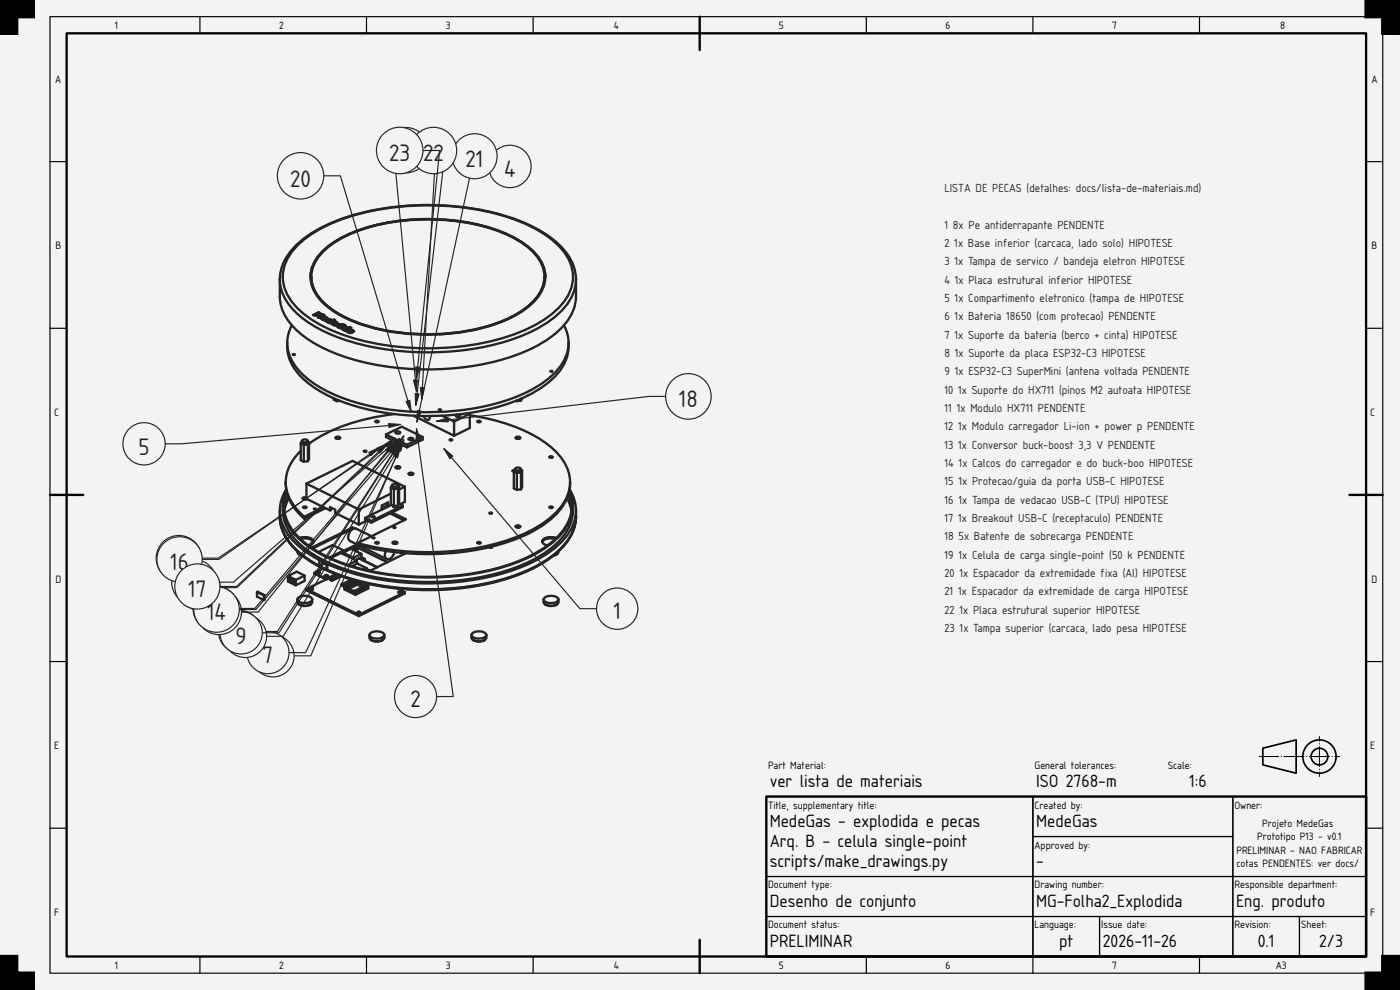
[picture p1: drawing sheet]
<svg xmlns="http://www.w3.org/2000/svg" width="420mm" height="297mm" viewBox="0 0 420 297" stroke-linecap="round" stroke-linejoin="round" font-family="sans-serif">
<defs><g id="words">
<g font-size="6.7" fill="#212529">
<text x="116.8" y="48.4">2139</text>
<text x="127" y="48.4">22</text>
<text x="139.7" y="50.1">21</text>
<text x="151.3" y="53.2">4</text>
<text x="87.1" y="56">20</text>
<text x="203.7" y="122.2">18</text>
<text x="41.6" y="136.4">5</text>
<text x="50.9" y="170.7">15</text>
<text x="53.4" y="171.1">6</text>
<text x="55.6" y="177.9">111271</text>
<text x="61.9" y="185.8">1130</text>
<text x="184.1" y="185.9">1</text>
<text x="64.4" y="186.1">4</text>
<text x="70.2" y="192.7">68</text>
<text x="70.7" y="193.1">9</text>
<text x="78.8" y="199">73</text>
<text x="123.1" y="212.2">2</text>
</g>
<g font-size="5">
<text x="231" y="236.2">ver lista de materiais</text>
<text x="311" y="236.2">ISO 2768-m</text>
<text x="356.8" y="236.2">1:6</text>
<text x="231" y="248.2">MedeGas - explodida e pecas</text>
<text x="311" y="248.2">MedeGas</text>
<text x="231" y="254.2">Arq. B - celula single-point</text>
<text x="231" y="260.2">scripts/make_drawings.py</text>
<text x="311" y="260.2">-</text>
<text x="231" y="272.2">Desenho de conjunto</text>
<text x="311" y="272.2">MG-Folha2_Explodida</text>
<text x="371" y="272.2">Eng. produto</text>
<text x="231" y="284.2">PRELIMINAR</text>
<text x="317.9" y="284.2">pt</text>
<text x="331" y="284.2">2026-11-26</text>
<text x="377.5" y="284.2">0.1</text>
<text x="395.9" y="284.2">2/3</text>
</g>
<g font-size="3.3" fill="#212529">
<text x="283.4" y="57.6">LISTA DE PECAS (detalhes: docs/lista-de-materiais.md)</text>
<text x="283.4" y="68.6">1</text>
<text x="286" y="68.6">8x Pe antiderrapante PENDENTE</text>
<text x="283.4" y="74.1">2</text>
<text x="286.4" y="74.1">1x Base inferior (carcaca, lado solo) HIPOTESE</text>
<text x="283.4" y="79.6">3</text>
<text x="286.5" y="79.6">1x Tampa de servico / bandeja eletron HIPOTESE</text>
<text x="283.4" y="85.1">4</text>
<text x="286.6" y="85.1">1x Placa estrutural inferior HIPOTESE</text>
<text x="283.4" y="90.6">5</text>
<text x="286.5" y="90.6">1x Compartimento eletronico (tampa de HIPOTESE</text>
<text x="283.4" y="96.1">6</text>
<text x="283.4" y="101.6">7</text>
<text x="286.4" y="101.6">1x Suporte da bateria (berco + cinta) HIPOTESE</text>
<text x="286.5" y="96.1">1x Bateria 18650 (com protecao) PENDENTE</text>
<text x="283.4" y="107.1">8</text>
<text x="286.6" y="107.1">1x Suporte da placa ESP32-C3 HIPOTESE</text>
<text x="283.4" y="112.6">9</text>
<text x="286.5" y="112.6">1x ESP32-C3 SuperMini (antena voltada PENDENTE</text>
<text x="283.4" y="118.1">10</text>
<text x="287.5" y="118.1">1x Suporte do HX711 (pinos M2 autoata HIPOTESE</text>
<text x="283.4" y="123.6">11</text>
<text x="287.1" y="123.6">1x Modulo HX711 PENDENTE</text>
<text x="283.4" y="129.1">12</text>
<text x="287.5" y="129.1">1x Modulo carregador Li-ion + power p PENDENTE</text>
<text x="283.4" y="134.6">13</text>
<text x="287.6" y="134.6">1x Conversor buck-boost 3,3 V PENDENTE</text>
<text x="283.4" y="140.1">14</text>
<text x="287.7" y="140.1">1x Calcos do carregador e do buck-boo HIPOTESE</text>
<text x="283.4" y="145.6">15</text>
<text x="287.6" y="145.6">1x Protecao/guia da porta USB-C HIPOTESE</text>
<text x="283.4" y="151.1">16</text>
<text x="287.6" y="151.1">1x Tampa de vedacao USB-C (TPU) HIPOTESE</text>
<text x="283.4" y="156.6">17</text>
<text x="287.6" y="156.6">1x Breakout USB-C (receptaculo) PENDENTE</text>
<text x="283.4" y="162.1">18</text>
<text x="283.4" y="167.6">19</text>
<text x="287.7" y="167.6">1x Celula de carga single-point (50 k PENDENTE</text>
<text x="287.7" y="162.1">5x Batente de sobrecarga PENDENTE</text>
<text x="283.4" y="173.1">20</text>
<text x="287.9" y="173.1">1x Espacador da extremidade fixa (Al) HIPOTESE</text>
<text x="283.4" y="178.6">21</text>
<text x="287.5" y="178.6">1x Espacador da extremidade de carga HIPOTESE</text>
<text x="283.4" y="184.1">22</text>
<text x="287.9" y="184.1">1x Placa estrutural superior HIPOTESE</text>
<text x="283.4" y="189.6">23</text>
<text x="288" y="189.6">1x Tampa superior (carcaca, lado pesa HIPOTESE</text>
</g>
<g font-size="3">
<text x="34.5" y="8.8">1</text>
<text x="83.8" y="8.8">2</text>
<text x="133.8" y="8.8">3</text>
<text x="184.2" y="8.8">4</text>
<text x="233.8" y="8.8">5</text>
<text x="283.8" y="8.8">6</text>
<text x="333.8" y="8.8">7</text>
<text x="384.2" y="8.8">8</text>
<text x="16.6" y="24.8">A</text>
<text x="411.6" y="24.8">A</text>
<text x="16.6" y="74.8">B</text>
<text x="411.6" y="74.8">B</text>
<text x="16.3" y="124.8">C</text>
<text x="411.3" y="124.8">C</text>
<text x="16.6" y="174.8">D</text>
<text x="411.6" y="174.8">D</text>
<text x="16.3" y="224.8">E</text>
<text x="411.3" y="224.8">E</text>
<text x="230.5" y="230.6">Part Material:</text>
<text x="310.5" y="230.6">General tolerances:</text>
<text x="350.5" y="230.6">Scale:</text>
<text x="230.5" y="242.6">Title, supplementary title:</text>
<text x="310.5" y="242.6">Created by:</text>
<text x="370.5" y="242.6">Owner:</text>
<text x="378.8" y="248.1">Projeto MedeGas</text>
<text x="310.5" y="254.6">Approved by:</text>
<text x="371.1" y="256.1">PRELIMINAR - NAO FABRICAR</text>
<text x="377.3" y="252.1">Prototipo P13 - v0.1</text>
<text x="371.1" y="260.1">cotas PENDENTES: ver docs/</text>
<text x="230.5" y="266.6">Document type:</text>
<text x="310.5" y="266.6">Drawing number:</text>
<text x="370.5" y="266.6">Responsible department:</text>
<text x="16.3" y="274.8">F</text>
<text x="411.3" y="274.8">F</text>
<text x="230.5" y="278.6">Document status:</text>
<text x="310.5" y="278.6">Language:</text>
<text x="330.5" y="278.6">Issue date:</text>
<text x="370.5" y="278.6">Revision:</text>
<text x="390.5" y="278.6">Sheet:</text>
<text x="34.5" y="290.8">1</text>
<text x="83.8" y="290.8">2</text>
<text x="133.8" y="290.8">3</text>
<text x="184.2" y="290.8">4</text>
<text x="233.8" y="290.8">5</text>
<text x="283.8" y="290.8">6</text>
<text x="333.8" y="290.8">7</text>
<text x="382.9" y="290.8">A3</text>
</g>
</g></defs>
<path d="M0 0h420v297h-420z" fill-rule="evenodd" fill="#f1f3f5"/>
<g fill="#000">
<path d="M0 0h10v5h-5v5h-5zM410 0h10v10h-5v-5h-5zM0 287h5v5h5v5h-10zM415 287h5v10h-10v-5h5z"/>
<path d="M0 0h420v297h-420zM0 0v297h420v-297z"/>
<path d="M-.1 -.1h10.6v5.6h-5.5v-.5h.5v5.5h-5.6zM0 0h.5v10h-.5v-.5h5v.5h-.5v-5.5h5.5v.5h-.5v-5h.5v.5h-10z"/>
<path d="M410 0h.5v5h-.5v-.5h5.5v5.5h-.5v-.5h5v.5h-.5v-10h.5v.5h-10zM409.5 -.1h10.5v10.6h-5.5v-5.5h.5v.5h-5.5z"/>
<path d="M0 287h.5v10h-.5v-.5h10v.5h-.5v-5h.5v.5h-5.5v-5.5h.5v.5h-5zM-.1 286.5h5.6v5.5h-.5v-.5h5.5v5.5h-10.6z"/>
<path d="M414.5 286.5h5.5v10.5h-10.5v-5.5h5.5v.5h-.5zM415 287h.5v5.5h-5.5v-.5h.5v5h-.5v-.5h10v.5h-.5v-10h.5v.5h-5z"/>
</g>
<path d="M20 10h390v277h-390zM210 5v10M15 148.5h10M405 148.5h10M230 239h180v48h-180zM210 282v10" fill="none" stroke="#000" stroke-width=".7"/>
<g fill="none" stroke="#000" stroke-width=".35">
<path d="M15 5h400v287h-400zM60 5v5M110 5v5M160 5v5M260 5v5M310 5v5M360 5v5M15 48.5h5M410 48.5h5M15 98.5h5M410 98.5h5M15 198.5h5"/>
<path d="M410 198.5h5M230 239h80v24h-80zM310 239h60v12h-60zM370 239h40v24h-40zM15 248.5h5M310 251h60v12h-60zM410 248.5h5M230 263h80v12h-80zM230 275h80v12h-80zM310 263h60v12h-60zM310 275h20v12h-20zM330 275h40v12h-40z"/>
<path d="M370 275h20v12h-20zM370 263h40v12h-40zM390 275h20v12h-20zM60 287v5M110 287v5M160 287v5M260 287v5M310 287v5M360 287v5"/>
</g>
<g fill="none" stroke="#000" stroke-width=".5">
<path d="M379 224.5l10-2.5v10l-10-2.5z"/>
<circle cx="396" cy="227" r="5"/>
<circle cx="396" cy="227" r="2.5"/>
</g>
<path d="M378 227h24" fill="none" stroke="#000" stroke-width=".3" stroke-dasharray="6 .7 .1 .7" stroke-dashoffset=".2"/>
<path d="M396 233v-12" fill="none" stroke="#000" stroke-width=".3" stroke-dasharray="6 .7 .1 .7" stroke-dashoffset="4.6"/>
<g fill="#f1f3f5">
<path d="M88.9 73.6a45.9 45.9 0 0 1 23-10.5 80.6 80.6 0 0 1 46.5 4.2 26.4 26.4 0 0 1 13.3 11.4l.9 2.6 .2 1.7v6.9a13.4 13.4 0 0 1-3.5 7.7 13.2 13.2 0 0 1-3.9 16.5 55.8 55.8 0 0 1-8.7 5.5l-.3 .6h-1.5l-5.6 1.9-8.7 1.9 .4 .2v.4l2.6 .4a47.8 47.8 0 0 1 22 9.4 13.4 13.4 0 0 1 5.5 11.6l-.1 .8a14.9 14.9 0 0 1-3.4 18.8l-.4 .6-.8 .4a56 56 0 0 1-27.3 9.8 89 89 0 0 1-19.7 .2l2.1 1.1v.3l-13.8 6.9-15.7-7.8v-.4l5.9-2.9-3.6-1.7 .8-.8 1.9-.7-3.6-2-2.7-1.9-.9-.4-.6-.7a14.9 14.9 0 0 1-3.3-18.8 12.6 12.6 0 0 1 4.4-11.5v-2.3l.3-.6a.95 .95 0 0 1 .9-.6 .95 .95 0 0 1 .9 .7l.3 .2v.4a54.6 54.6 0 0 1 25.7-8.9l-9.3-1.7-7.1-2.3-.9 .2-.9-.5v-.4a25.1 25.1 0 0 1-12.9-10.8 12.8 12.8 0 0 1 .3-11.1 13.1 13.1 0 0 1-3.6-8.6v-5.9a14.5 14.5 0 0 1 4.9-9.5z" fill-rule="evenodd"/>
<path d="M88.9 73.6a45.9 45.9 0 0 1 23-10.5 80.6 80.6 0 0 1 46.5 4.2 26.4 26.4 0 0 1 13.3 11.4 12.2 12.2 0 0 1-2.7 14 39.6 39.6 0 0 1-18.7 10.2 83.4 83.4 0 0 1-50.7-2.4 27.5 27.5 0 0 1-14.2-11.2 13 13 0 0 1 3.5-15.7z" fill-rule="evenodd"/>
<path d="M89.9 73.1a14.1 14.1 0 0 0-5 10h87.1a14.8 14.8 0 0 0-6.5-11.3 55.3 55.3 0 0 0-27.9-9.7 77.6 77.6 0 0 0-38.9 5.3 34.1 34.1 0 0 0-8.8 5.7zM84.9 83.1a14.8 14.8 0 0 0 6.4 11.2 55.3 55.3 0 0 0 28 9.7 77.6 77.6 0 0 0 38.9-5.3 26.5 26.5 0 0 0 12.1-9.7 11.7 11.7 0 0 0 1.7-5.9z" fill-rule="evenodd"/>
<path d="M90.3 135.3v2.8l.9 .4 1.2-.1 .3-.6v-4.7a52.8 52.8 0 0 1 26.4-8.8l5 .4 12.2 6 4.7-2.3v-3.8a49.3 49.3 0 0 1 24.6 9.8 12.9 12.9 0 0 1 5.2 12.6 18.3 18.3 0 0 1-9 10.7 64.9 64.9 0 0 1-32.6 8 79.9 79.9 0 0 1-21.9-2.8l14.5-7.1-4.1-2 3.2-1.6v-.5l-.8-.4 1.4-.7v-4.6l-15.7-7.7-13.8 6.8v4.2l-1.2 .1a.8 .8 0 0 0 1.3 .3l5 2.5-5.8 2.8a13.3 13.3 0 0 1-5.4-12.3 14.4 14.4 0 0 1 4.4-7.4z" fill-rule="evenodd"/>
<path d="M96.8 75.4a36.6 36.6 0 0 1 18.5-8.5 65 65 0 0 1 37.1 3.5 20.4 20.4 0 0 1 10.3 8.7 9.5 9.5 0 0 1-2.2 11.1 34.5 34.5 0 0 1-18 8.8 65.3 65.3 0 0 1-37.9-3.1 20.6 20.6 0 0 1-10.6-9.2 9.3 9.3 0 0 1 1.7-10.1z" fill-rule="evenodd"/>
<path d="M96.8 75.5a36.7 36.7 0 0 1 18.5-8.5 65.1 65.1 0 0 1 37.1 3.4 20.5 20.5 0 0 1 10.3 8.7 9 9 0 0 1 1 4 12.6 12.6 0 0 1-6.3 9.8 50.6 50.6 0 0 1-27.4 7.5 56.7 56.7 0 0 1-28.7-6.3 15.2 15.2 0 0 1-8-9.8 10.2 10.2 0 0 1 3.5-8.8z" fill-rule="evenodd"/>
<path d="M97 75.5a36.4 36.4 0 0 1 18.4-8.4 64.6 64.6 0 0 1 36.8 3.3 20.2 20.2 0 0 1 10.3 8.7 9.9 9.9 0 0 1-3.1 12 38 38 0 0 1-19 8.2 64.7 64.7 0 0 1-35.6-3.5 20.4 20.4 0 0 1-10.6-9.1 9.7 9.7 0 0 1 2.8-11.2z" fill-rule="evenodd"/>
<path d="M97 75.5a36.4 36.4 0 0 1 18.4-8.4 64.6 64.6 0 0 1 36.8 3.3 20.2 20.2 0 0 1 10.3 8.7 9.9 9.9 0 0 1-3.1 12 38 38 0 0 1-19 8.1 64.7 64.7 0 0 1-35.6-3.4 20.4 20.4 0 0 1-10.6-9.1 9.6 9.6 0 0 1 2.8-11.2z" fill-rule="evenodd"/>
<path d="M87.6 97.6a38 38 0 0 0 17.6 10 83.5 83.5 0 0 0 51.4-1.7 33.3 33.3 0 0 0 12.7-8.3 11.2 11.2 0 0 1-1.9 13.2 37.1 37.1 0 0 1-18.7 10.3 79.3 79.3 0 0 1-47.7-2.4 26.1 26.1 0 0 1-13.5-10.6 10.8 10.8 0 0 1 .1-10.5z" fill-rule="evenodd"/>
<path d="M84 83.8a14.9 14.9 0 0 0 6.7 11.6 54.3 54.3 0 0 0 25.3 9.4 81.5 81.5 0 0 0 42.1-4.7 27.6 27.6 0 0 0 13.2-10.6 11.9 11.9 0 0 0 1.6-5.7v5.2a16.3 16.3 0 0 1-8.1 12.5 60.4 60.4 0 0 1-29.6 9.1 78.4 78.4 0 0 1-37.2-5.7 24.7 24.7 0 0 1-13.1-11.5l-.9-3.5z" fill-rule="evenodd"/>
<path d="M111 171.3l10.6-5.2-.2-.1a83.2 83.2 0 0 0 25.5-1.8 .38 .38 0 0 0 .4 .2 .38 .38 0 0 0 .3-.3l-.1-.1a43.4 43.4 0 0 0 18.9-9.2l2.3-2.6 1.5-2.7a6.8 6.8 0 0 1-.1 8l-1.7 2.4-1.4 1.5a4 4 0 0 0-4.2 .8 1.31 1.31 0 0 0 1.5 1.5 48.5 48.5 0 0 1-21.2 8.1 85.2 85.2 0 0 1-32.1-.5z" fill-rule="evenodd"/>
<path d="M92 145.1l13.8-6.8 15.7 7.7-1.7 .9v-.9l-.4-.2a.96 .96 0 0 0-.8-.6 .96 .96 0 0 0-1 .5l-.3 .6v1.8l-9.6 4.7z" fill-rule="evenodd"/>
<path d="M86.6 149.5a16.8 16.8 0 0 0 4.7 6.1l6.4-3.1 1.3 .6 .4-.1v-.7l1.2 .6v1l7.1 3.5 2.5-1.2 1.2 .6 5.7-2.8 4.1 2.1-9.7 4.8-5.7-2.6-12.3 6-1-.6a1.24 1.24 0 0 0 1.3-.5 1.24 1.24 0 0 0 .1-1.3 4.3 4.3 0 0 0-4-.5 14.3 14.3 0 0 1-4.6-8l.6-2.3z" fill-rule="evenodd"/>
<path d="M84 153.2a14.9 14.9 0 0 0 6.7 11.6 54.3 54.3 0 0 0 25.3 9.4 81.5 81.5 0 0 0 42.1-4.7 27.6 27.6 0 0 0 13.2-10.6 11.9 11.9 0 0 0 1.6-5.7 14.2 14.2 0 0 1-6 12.7 50.1 50.1 0 0 1-24 9.7 83.1 83.1 0 0 1-42.4-3.7l-2.3-.9v-1.7l-2.4-1.2v1.7a22.3 22.3 0 0 1-11.2-11.3l-.6-2.4z" fill-rule="evenodd"/>
<path d="M92 176.7l9-4.3 .4 .1-2.4 1.2v.2l.7 .4 2.7-1.4 3.1 1-3 1.5v.2l.6 .4 .3-.2v1l3.3 1.7 3.8-1.9v-1.1l-.2-.1-.5 .2-2.4-1.1 5.4 1.2 6.6 .9 2.1 1.1-13.8 6.8z" fill-rule="evenodd"/>
<path d="M84.9 151.8a14.6 14.6 0 0 0 6.6 11.4 53.2 53.2 0 0 0 24.7 9.2 79.9 79.9 0 0 0 41.3-4.6 27 27 0 0 0 13-10.4 11.7 11.7 0 0 0 1.5-5.6 14 14 0 0 1-5.8 12.1 50.8 50.8 0 0 1-24.8 9.7 80.7 80.7 0 0 1-41.2-4.1 26.9 26.9 0 0 1-14-11 12.1 12.1 0 0 1-1.3-6.7z" fill-rule="evenodd"/>
<path d="M86.2 102.9a14.2 14.2 0 0 0 6.4 11 51.7 51.7 0 0 0 24.2 9 77.1 77.1 0 0 0 39.7-4.5 25.2 25.2 0 0 0 13.1-10.9 10.9 10.9 0 0 0 1-4.6 13.5 13.5 0 0 1-5.2 11.2 47.8 47.8 0 0 1-23.5 9.7 78.9 78.9 0 0 1-41.4-4.2 25.2 25.2 0 0 1-13.2-10.9 11.6 11.6 0 0 1-1.1-5.8z" fill-rule="evenodd"/>
<path d="M92 145.1l15.7 7.7v4.6l-7.1-3.5v-1l-1.2-.6-.4-.1v.9l-7-3.4z" fill-rule="evenodd"/>
<path d="M85.9 146.8a14.8 14.8 0 0 0 5.6 17.7 53.2 53.2 0 0 0 24.7 9.3 79.9 79.9 0 0 0 41.3-4.7 27 27 0 0 0 13-10.4 14.7 14.7 0 0 0 .5-11.9 11.9 11.9 0 0 1-2 15.3 39.6 39.6 0 0 1-18.7 10.1 83.4 83.4 0 0 1-50.7-2.4 27.5 27.5 0 0 1-14.2-11.2 11.5 11.5 0 0 1 .5-11.8z" fill-rule="evenodd"/>
<path d="M93.8 164.6l12.1-5.9a2.41 2.41 0 0 0-.9 3.6l11 5.4a2.18 2.18 0 0 0 2.4-2l2.1 .2 .7 .3-4.9 2.5-8.9-4.4v-.6l-.5-.3-3.1 1.6v.4l-.7 .3v-.5l-3.3-1.7-4.2 2.1z" fill-rule="evenodd"/>
<path d="M115.8 130.4l4.8-2.4 6.2 3.1v.8l-4.7 2.3-6.3-3.1z" fill-rule="evenodd"/>
<path d="M107.3 162.9a80.6 80.6 0 0 0 47.4-1.7 28.9 28.9 0 0 0 14.7-10.7 11.6 11.6 0 0 0 1.7-5.8l-.2 2.6a14.1 14.1 0 0 1-5.4 8.3 49 49 0 0 1-21.6 9.2 80.6 80.6 0 0 1-36.6-1.3z" fill-rule="evenodd"/>
<path d="M107.7 152.8l9.6-4.7v3.3l.2 .1-7.9 3.9v.5l.6 .3-2.5 1.2z" fill-rule="evenodd"/>
<path d="M124.1 124.7l2.9 .1a1.27 1.27 0 0 0 1.8 .9l.2-.9 3.7-.1 3.6 1.8v4.2z" fill-rule="evenodd"/>
<path d="M115.8 130.4l4.8-2.4 6.2 3.1-4.7 2.3z" fill-rule="evenodd"/>
<path d="M85.9 147.1l.1 .4a12.1 12.1 0 0 0 3.1 13.1l2.6 2.4 3.2 2.2a54.3 54.3 0 0 0 16.1 6.1 80.4 80.4 0 0 0 46.2-3.6l1.8-.8a24.4 24.4 0 0 0 11.5-10.2 11.5 11.5 0 0 0 .3-9.2l.1-.4a11.6 11.6 0 0 1-2.7 13.4 38.8 38.8 0 0 1-18.3 10 81.7 81.7 0 0 1-49.7-2.4 26.9 26.9 0 0 1-14-11 11 11 0 0 1-.3-10z" fill-rule="evenodd"/>
<path d="M136.3 126.5l4.7-2.3v4.2l-4.7 2.3z" fill-rule="evenodd"/>
<path d="M107.4 164.3l8.8 4.4-3 1.5-4.1-2.1 .4-.4-.9-.4-.4 .4-.4-.2 .7-.3v-1l-1.4-.7z" fill-rule="evenodd"/>
<path d="M105.5 158.9l1.2-.3 4.8 2.3-4.2 2v.6l-2.3-1.2a2.24 2.24 0 0 1 .5-3.4z" fill-rule="evenodd"/>
<path d="M109.6 155.4l7.9-3.9 .7 .3-.2 .2 .2 .2 .5-.1-.3-.3 1-.1 .3-.6 1.2 .6-9.5 4.6z" fill-rule="evenodd"/>
<path d="M153.9 141.2l.5-.1a1 1 0 0 1 .9-.8 1 1 0 0 1 1 .7l.4 .1v5.1l-.3 .6-1.3 .2-.9-.5v-5z" fill-rule="evenodd"/>
<path d="M86.4 172.8l2.7-1.3 2.3 1.2v1.6l-2.6 1.3-2.4-1.2z" fill-rule="evenodd"/>
<path d="M95.6 165.6l4.2-2.1 3.3 1.7-4.3 2.1z" fill-rule="evenodd"/>
<path d="M99.2 167.5l3.1-1.6 4.8 2.3-2.6 1.3z" fill-rule="evenodd"/>
<path d="M84 155a14.9 14.9 0 0 0 6.7 11.6 54.3 54.3 0 0 0 25.3 9.4 81.5 81.5 0 0 0 42.1-4.7 27.6 27.6 0 0 0 13.2-10.6 11.9 11.9 0 0 0 1.6-5.7 17 17 0 0 1-8.8 13.2 63.3 63.3 0 0 1-31.2 8.8 73.7 73.7 0 0 1-34.4-5.6 30.5 30.5 0 0 1-12.2-9.2l-1-1.9-.8-2z" fill-rule="evenodd"/>
<path d="M163.5 179.3a3.4 3.4 0 0 1 4 .3l.1 1.1a2.7 2.7 0 0 1-4.4 0v-.8z" fill-rule="evenodd"/>
<path d="M89.5 179.3a3.4 3.4 0 0 1 4.1 .3l.1 1.1a2.7 2.7 0 0 1-4.5 0v-.8z" fill-rule="evenodd"/>
<path d="M141.8 190a3.4 3.4 0 0 1 4.1 .2v1.1a2.7 2.7 0 0 1-4.4 0v-.8z" fill-rule="evenodd"/>
<path d="M111.2 190a3.4 3.4 0 0 1 4.1 .2v1.1a2.7 2.7 0 0 1-4.4 0v-.8z" fill-rule="evenodd"/>
<path d="M106.7 168l1-.5 5.5 2.7-2.1 1-3.9-2.1-.1-.9z" fill-rule="evenodd"/>
<path d="M94.3 171.9l.6-.3a.53 .53 0 0 0 .4 .5 .53 .53 0 0 0 .6-.2v-.5l-.3-.1 1.4-.7 3.8 1.7-2.9 1.4z" fill-rule="evenodd"/>
<path d="M132.7 124.7l7.9-.7 .4 .2-4.7 2.3z" fill-rule="evenodd"/>
<path d="M84 155a14.9 14.9 0 0 0 6.2 11 37.4 37.4 0 0 0 8 5 80.9 80.9 0 0 0 44.7 4.6 50.1 50.1 0 0 0 24-9.7 14.7 14.7 0 0 0 6-10.9 14.2 14.2 0 0 1-6 10.9 51.9 51.9 0 0 1-25.3 10 82.4 82.4 0 0 1-42-4.2 27.5 27.5 0 0 1-14.2-11.3 11.5 11.5 0 0 1-1.4-5.4z" fill-rule="evenodd"/>
<path d="M107.6 163.6l8.2 1.7a1.83 1.83 0 0 0 .2 2.4z" fill-rule="evenodd"/>
<path d="M119.8 146.9l1.7-.9v4.6l-1.4 .7-.4-.2z" fill-rule="evenodd"/>
<path d="M163.5 179.3a3.4 3.4 0 0 1 4 .3l.1 .3a2.78 2.78 0 0 1-3.9 .7 .72 .72 0 0 1-.2-1.3z" fill-rule="evenodd"/>
<path d="M89.5 179.3a3.4 3.4 0 0 1 4.1 .3l.1 .3a2.78 2.78 0 0 1-3.9 .7 .72 .72 0 0 1-.3-1.3z" fill-rule="evenodd"/>
<path d="M141.8 190a3.4 3.4 0 0 1 4.1 .2v.3a2.78 2.78 0 0 1-3.9 .7 .72 .72 0 0 1-.2-1.2z" fill-rule="evenodd"/>
<path d="M111.2 190a3.4 3.4 0 0 1 4.1 .2v.3a2.78 2.78 0 0 1-3.9 .7 .72 .72 0 0 1-.2-1.2z" fill-rule="evenodd"/>
<path d="M103 165.8l2.3-1.2 3.2 1.6-2.4 1.2z" fill-rule="evenodd"/>
<path d="M155.1 141.9l1.3-.2v5.1l-1.3 .2z" fill-rule="evenodd"/>
<path d="M91.2 133.5l1.2-.2v5.1l-1.2 .1z" fill-rule="evenodd"/>
<path d="M118.2 146.8l1.2-.2v5.1l-1.2 .1z" fill-rule="evenodd"/>
<path d="M86.4 172.8l2.7-1.3 2.3 1.2-2.6 1.3z" fill-rule="evenodd"/>
<path d="M92 176.7l15.7 7.8v.4l-15.7-7.8z" fill-rule="evenodd"/>
<path d="M107.7 184.5l13.8-6.8v.3l-13.8 6.9z" fill-rule="evenodd"/>
<path d="M115.8 165.3l2.6 .4a2.29 2.29 0 0 1-2.4 2 1.83 1.83 0 0 1-.2-2.4z" fill-rule="evenodd"/>
<path d="M90.2 161.7a3.6 3.6 0 0 1 3.9 .9l-.5 .6-1.1 .5z" fill-rule="evenodd"/>
<path d="M163.1 162.2a4.5 4.5 0 0 1 3.6-.5l-1.1 1a1.56 1.56 0 0 1-1.5 .9 1.56 1.56 0 0 1-1.4-1z" fill-rule="evenodd"/>
<path d="M115.8 130.4l6.3 3v.8l-6.3-3.1z" fill-rule="evenodd"/>
<path d="M93.5 164.3l12.3-6v.4l-12 5.9z" fill-rule="evenodd"/>
<path d="M154.2 141.5l.9 .4v5.1l-.9-.5z" fill-rule="evenodd"/>
<path d="M117.3 146.3l.9 .5v5l-.9-.4z" fill-rule="evenodd"/>
<path d="M90.3 133l.9 .5v5l-.9-.4z" fill-rule="evenodd"/>
<path d="M111.4 156.3l9.5-4.6v.5l-9.5 4.6z" fill-rule="evenodd"/>
<path d="M88.8 174l2.6-1.3v1.6l-2.6 1.3z" fill-rule="evenodd"/>
<path d="M96.8 75.4a36.6 36.6 0 0 1 18.5-8.5 65 65 0 0 1 37.1 3.5 20.4 20.4 0 0 1 10.3 8.7l.9 2.6 .1 1.4a11.5 11.5 0 0 0-4.9-8.8 42.8 42.8 0 0 0-22.3-8.1 61.2 61.2 0 0 0-33.9 5.1 17.3 17.3 0 0 0-9 9.1l-.4 2.7a10.5 10.5 0 0 1 3.6-7.7z" fill-rule="evenodd"/>
<path d="M93.4 83.1a11.9 11.9 0 0 0 5.3 9 44.9 44.9 0 0 0 22.6 7.8 61.6 61.6 0 0 0 31.9-4.7 18.4 18.4 0 0 0 9.6-9l.6-3.1a11.6 11.6 0 0 1-5 8.9 45.4 45.4 0 0 1-24.2 8.1 61 61 0 0 1-31.1-5.1 17.5 17.5 0 0 1-9.3-9.5z" fill-rule="evenodd"/>
<path d="M86.4 172.8l2.4 1.2v1.6l-2.4-1.2z" fill-rule="evenodd"/>
<path d="M104.7 176.6l2.5-1.2 1.5 .8-2.3 1.1v.2z" fill-rule="evenodd"/>
<path d="M122.1 133.4l4.7-2.3v.8l-4.7 2.3z" fill-rule="evenodd"/>
<path d="M110.9 190.5a2.89 2.89 0 0 0 3.8 .8l.6-.8v.8a2.87 2.87 0 0 1-4.2 .5z" fill-rule="evenodd"/>
<path d="M163.2 179.9a2.89 2.89 0 0 0 3.7 .7l.7-.7v.8a2.87 2.87 0 0 1-4.3 .4z" fill-rule="evenodd"/>
<path d="M141.5 190.5a2.89 2.89 0 0 0 3.8 .8l.6-.8v.8a2.87 2.87 0 0 1-4.2 .5z" fill-rule="evenodd"/>
<path d="M89.2 179.9a2.89 2.89 0 0 0 3.8 .7l.7-.7v.8a2.87 2.87 0 0 1-4.3 .4z" fill-rule="evenodd"/>
<path d="M91.3 155l5.8-2.8 .6 .3-6.4 3.1z" fill-rule="evenodd"/>
<path d="M77.1 177.6l.2-.1 2.1 1.1v1.4h-.2l-2.1-1z" fill-rule="evenodd"/>
<path d="M105.6 169.9l1.6-.8 2.8 1.4-.8 .4z" fill-rule="evenodd"/>
<path d="M85.8 144.7a13.8 13.8 0 0 0 5.5 10.3v.6a13.4 13.4 0 0 1-5.5-10z" fill-rule="evenodd"/>
<path d="M86.5 173l2.2 1v1.4l-2.2-1z" fill-rule="evenodd"/>
<path d="M77.1 177.6l2.1 1.1v1.3l-2.1-1z" fill-rule="evenodd"/>
<path d="M103.6 176.4l3.8-1.9 2.4 1.1-.5 .3-2.1-1.1-3.1 1.5 2.3 1.2v.3z" fill-rule="evenodd"/>
<path d="M86.7 173l2 1v1.3l-2-1z" fill-rule="evenodd"/>
<path d="M117.1 154l.6-.2 4.1 2-.6 .3z" fill-rule="evenodd"/>
<path d="M95.8 169.8l1.4-.7 1 .5v1.4z" fill-rule="evenodd"/>
<path d="M106.7 177.9l3.8-1.9v.6l-3.8 1.9z" fill-rule="evenodd"/>
<path d="M114.6 151.7l1.9-1v1.2l-1.9 .9z" fill-rule="evenodd"/>
<path d="M106.1 167.4l2.4-1.2v1l-1.8 .8-.6-.2z" fill-rule="evenodd"/>
<path d="M86.3 148.5l.3 1-.7 1.6-.6 2.3a8.9 8.9 0 0 1 1-4.9z" fill-rule="evenodd"/>
<path d="M170.6 148.5a8.9 8.9 0 0 1 .9 4.9l-.4-1.7-.9-2.2z" fill-rule="evenodd"/>
<path d="M94 94.5l1.6-.8 .5 .3-.5 .6 1.3-.3 .5 .3-1.6 .8-.4-.2 1.2-.6-1.3 .3-.2-.2 .5-.6-1.2 .6z" fill-rule="evenodd"/>
<path d="M103.4 176.3l3.3 1.6v.6l-3.3-1.7z" fill-rule="evenodd"/>
<path d="M102.5 175.4l3-1.5 .7 .2-3.1 1.6z" fill-rule="evenodd"/>
<path d="M104.5 169.5l2.6-1.3v1l-1.5 .7z" fill-rule="evenodd"/>
<path d="M106.7 177.4l3.8-1.9v.5l-3.8 1.9z" fill-rule="evenodd"/>
<path d="M103.6 175.9l3.2-1.6 .6 .2-3.8 1.9z" fill-rule="evenodd"/>
<path d="M98.8 167.3l4.3-2.1v.5l-.4 .4-.4-.2-3.1 1.6z" fill-rule="evenodd"/>
<path d="M127 124.8h2a.88 .88 0 0 1-.5 1.2 .88 .88 0 0 1-1.1-.6z" fill-rule="evenodd"/>
<path d="M119.8 146v5.1l-.4 .6v-5.1z" fill-rule="evenodd"/>
<path d="M92.7 132.7v5.1l-.3 .6v-5.1z" fill-rule="evenodd"/>
</g>
<path d="M156.5 141.1v5.7" fill="none" stroke="#f1f3f5" stroke-width=".33"/>
<g fill="#f1f3f5">
<path d="M103.8 165l.4 .2-.4 .2z"/>
<path d="M114.6 152.2l.3 .2-.3 .1z"/>
<path d="M102.7 166.1l.3-.1v.2z"/>
<path d="M107.1 169l.1 .1z"/>
<path d="M98 96.2l.8-.4 .6 .1 .2 .3 .6-.3 .4 .2-1.7 .8-.4-.2a.39 .39 0 0 1-.4-.1 .39 .39 0 0 1-.1-.4z" fill-rule="evenodd"/>
<path d="M104.1 176.3l3.1-1.5v.6l-2.5 1.2z" fill-rule="evenodd"/>
<path d="M89.9 161.4a4 4 0 0 1 4.2 .8v.4a3.6 3.6 0 0 0-3.9-.9z" fill-rule="evenodd"/>
<path d="M163 161.9a4.3 4.3 0 0 1 4-.5l-.3 .3a3.6 3.6 0 0 0-4 .9z" fill-rule="evenodd"/>
<path d="M103.8 165l3.1-1.6 .5 .3-3.2 1.5z" fill-rule="evenodd"/>
<path d="M86.9 173.2l1.7 .8v1l-1.7-.8z" fill-rule="evenodd"/>
<path d="M94.1 94.5l1.5-.7 .5 .2-.5 .7 1.3-.3 .4 .2-1.5 .8-.3-.2 1.1-.6-1.5 .2 .5-.7-1.2 .6z" fill-rule="evenodd"/>
<path d="M101.4 97.5a1.98 1.98 0 0 1 2.4 .3l-.4 .2-.4-.4a.78 .78 0 0 0-1.2 .5l.4 .2 .3-.5 .6 .4a1.34 1.34 0 0 1-1.9-.3z" fill-rule="evenodd"/>
<path d="M99 173.7l2.4-1.2 .7 .3-2.4 1.2z" fill-rule="evenodd"/>
<path d="M97.9 96.3v.1a.98 .98 0 0 1 1.7-.1l.6-.3 .3 .1-1.6 .8z" fill-rule="evenodd"/>
<path d="M103 165.8l3.1 1.6v.4l-3.1-1.6z" fill-rule="evenodd"/>
<path d="M114.6 151.7l1.6-.8v.8l-1.3 .7-.3-.2z" fill-rule="evenodd"/>
<path d="M86 147.7l.3 .8-.7 1.7-.4 2.3v-.5a11 11 0 0 1 .8-4.3z" fill-rule="evenodd"/>
<path d="M170.8 147.7a10.8 10.8 0 0 1 .8 4.8l-.4-2.3-.6-1.7z" fill-rule="evenodd"/>
<path d="M154.6 140.5a1.02 1.02 0 0 1 1.7 .3 1.2 1.2 0 0 1-1.7-.1z" fill-rule="evenodd"/>
<path d="M117.7 145.4a1.02 1.02 0 0 1 1.7 .3 1.2 1.2 0 0 1-1.8-.1z" fill-rule="evenodd"/>
<path d="M90.7 132.1a1.02 1.02 0 0 1 1.7 .3 1.2 1.2 0 0 1-1.8-.1z" fill-rule="evenodd"/>
<path d="M102.8 98.6l.6-.1 .9 .2-.8-.4a.66 .66 0 0 1 .8-.1 .66 .66 0 0 1 .3 .7l-.8 .4-.4-.2 .2-.1a.52 .52 0 0 1-.8-.4z" fill-rule="evenodd"/>
<path d="M96.6 95.3l.1-.1a1 1 0 0 1 1.5 .5l-.3 .2-1-.4 .2 .3 .6 .2a.83 .83 0 0 1-1.2-.6z" fill-rule="evenodd"/>
<path d="M99.7 96.8h.1a1 1 0 0 1 1.6 .4l-.4 .3-1-.4 .2 .2 .6 .2a.83 .83 0 0 1-1.2-.6z" fill-rule="evenodd"/>
<path d="M101.4 97.5l.1-.1-.3 .5a1.79 1.79 0 0 1 2.5-.1l-.3 .2-.4-.4a.77 .77 0 0 0-1.2 .5l.4 .2 .3-.4 .6 .3a1.34 1.34 0 0 1-1.9-.3z" fill-rule="evenodd"/>
<path d="M107.2 174.8l2.1 1.1-.6 .3-1.5-.8z" fill-rule="evenodd"/>
<path d="M95.8 168.1l.9 .5v.7l.5-.2-1.4 .7z" fill-rule="evenodd"/>
<path d="M117.6 145.6a1.11 1.11 0 0 0 1.8 0 .9 .9 0 0 1-.9 1 .9 .9 0 0 1-.9-1z" fill-rule="evenodd"/>
<path d="M90.6 132.3a1.11 1.11 0 0 0 1.8 0 .9 .9 0 0 1-.9 1 .9 .9 0 0 1-.9-1z" fill-rule="evenodd"/>
<path d="M154.6 140.7a1.11 1.11 0 0 0 1.7 0 .9 .9 0 0 1-.9 1 .9 .9 0 0 1-.8-1z" fill-rule="evenodd"/>
<path d="M102.8 98.6l-.1 .2 .5-.3 1 .3-.5-.4 .1-.1 .9 .4-.9 .6-.3-.1 .1-.2a.52 .52 0 0 1-.8-.4z" fill-rule="evenodd"/>
<path d="M96.6 95.3l-.2 .3a1.26 1.26 0 0 1 1.9 0l-.3-.3a.34 .34 0 0 1 .3 .4 .34 .34 0 0 1-.4 .2l-1-.4 .1 .3 .6 .2a.74 .74 0 0 1-1.1-.6z" fill-rule="evenodd"/>
<path d="M99.7 96.8l-.2 .4a1.21 1.21 0 0 1 1.9-.1l-.3-.3a.34 .34 0 0 1 .3 .4 .34 .34 0 0 1-.4 .3l-1-.4 .1 .2 .6 .3a.74 .74 0 0 1-1.1-.7z" fill-rule="evenodd"/>
<path d="M105.4 164.7l1.9-.9 .1 .5-1.4 .7z" fill-rule="evenodd"/>
<path d="M109.6 155.4l1.8 .9v.5l-1.8-.9z" fill-rule="evenodd"/>
<path d="M104.1 99.5l.3-.2 .8 .3-.4-.4a1 1 0 0 1 1.5 .2l-.3 .1-.7-.3 .3 .3a.54 .54 0 0 1-.4 .5 .54 .54 0 0 1-.6-.2z" fill-rule="evenodd"/>
<path d="M106.4 177.3l3.9-1.9 .2 .1-3.8 1.9z" fill-rule="evenodd"/>
<path d="M87.2 173.4l1.4 .6v.7l-1.4-.7z" fill-rule="evenodd"/>
<path d="M154.8 157.8l.6-.2 .7 .2a.68 .68 0 0 1-.6 .6 .68 .68 0 0 1-.8-.4z" fill-rule="evenodd"/>
<path d="M117.9 162.7l.6-.2 .6 .2a.68 .68 0 0 1-.5 .6 .68 .68 0 0 1-.8-.5z" fill-rule="evenodd"/>
<path d="M154.8 131.2l.6-.2 .7 .2a.68 .68 0 0 1-.6 .6 .68 .68 0 0 1-.8-.4z" fill-rule="evenodd"/>
<path d="M118.8 140l.6-.1 .6 .1a.68 .68 0 0 1-.6 .7 .68 .68 0 0 1-.7-.5z" fill-rule="evenodd"/>
<path d="M122.7 142l.6-.2 .6 .2a.68 .68 0 0 1-.6 .6 .68 .68 0 0 1-.7-.5z" fill-rule="evenodd"/>
<path d="M100.8 131.2l.6-.2 .6 .2a.68 .68 0 0 1-.6 .6 .68 .68 0 0 1-.7-.4z" fill-rule="evenodd"/>
<path d="M122.7 131.5l.6-.1 .6 .1a.7 .7 0 0 1-.6 .6 .7 .7 0 0 1-.7-.4z" fill-rule="evenodd"/>
<path d="M118.8 129.6l.6-.2 .6 .2a.7 .7 0 0 1-.6 .6 .7 .7 0 0 1-.7-.4z" fill-rule="evenodd"/>
<path d="M106 165l1.4-.7-.3 1.2z" fill-rule="evenodd"/>
<path d="M103.1 175.7l3.3-1.5-3.3 1.8z" fill-rule="evenodd"/>
<path d="M103.4 175.8l3.1-1.6 .3 .1-3.2 1.6z" fill-rule="evenodd"/>
<path d="M99.7 174l2.4-1.2 .3 .1-2.7 1.4z" fill-rule="evenodd"/>
<path d="M117.9 162.7l1-.2 .3 .3-.3 .3h-.8l-.2-.1z" fill-rule="evenodd"/>
<path d="M154.8 131.2l1-.1 .4 .3-.4 .2h-.8l-.2-.1z" fill-rule="evenodd"/>
<path d="M154.8 157.8l1-.1 .4 .3-.4 .3h-.8l-.2-.2z" fill-rule="evenodd"/>
<path d="M122.7 142l1-.2 .3 .3-.3 .3h-.8l-.3-.1z" fill-rule="evenodd"/>
<path d="M118.8 140l.9-.1 .4 .3-.3 .3h-.8l-.3-.2z" fill-rule="evenodd"/>
<path d="M100.8 131.2l1-.1 .3 .3-.3 .2h-.8l-.3-.1z" fill-rule="evenodd"/>
<path d="M104.2 99.5l.2-.1 .8 .3-.4-.5 .1-.2-.1 .3 .6-.3 .8 .4-.2 .1-.7-.3 .4 .5-.5 .2z" fill-rule="evenodd"/>
<path d="M94.3 171.9l3.6 1.8v.2l-3.6-1.8z" fill-rule="evenodd"/>
<path d="M136.9 124.6l.6-.2 .5 .2a.58 .58 0 0 1-.5 .5 .58 .58 0 0 1-.6-.5z" fill-rule="evenodd"/>
<path d="M90.8 149.4a.63 .63 0 0 1 .8-.3 .63 .63 0 0 1 .4 .7h-.9z" fill-rule="evenodd"/>
<path d="M154.5 140.9l.1-.1a.97 .97 0 0 0 .6 .9 .97 .97 0 0 0 1-.2l.1-.5 .4 .1-.3 .6-1.3 .2-.9-.4z" fill-rule="evenodd"/>
<path d="M90.6 132.4a.97 .97 0 0 0 .6 .9 .97 .97 0 0 0 1.1-.2l.1-.6 .3 .2-.3 .6-1.2 .2-.9-.5z" fill-rule="evenodd"/>
<path d="M117.6 145.7a.97 .97 0 0 0 .6 .9 .97 .97 0 0 0 1.1-.2l.1-.6 .4 .2-.4 .6-1.2 .2-.9-.5z" fill-rule="evenodd"/>
<path d="M97.9 173.7l2.9-1.4 .2 .1-3.1 1.5z" fill-rule="evenodd"/>
<path d="M107.4 164.3l8.9 4.4z" fill-rule="evenodd"/>
<path d="M114.6 152.5l1.6-.8 .3 .2-1.9 .9z" fill-rule="evenodd"/>
<path d="M108.2 167.7l.6-.3 .7 .3-.4 .4z" fill-rule="evenodd"/>
<path d="M96.7 168.6l1.5 .7v.3l-1-.5-.5 .2z" fill-rule="evenodd"/>
<path d="M155.1 120.2l1.3-.6v.6l-1.3 .2z" fill-rule="evenodd"/>
<path d="M100.2 119.5l.9 .4v.5l-.9-.5z" fill-rule="evenodd"/>
<path d="M112.7 162.7h.8a.43 .43 0 0 1-.4 .4 .43 .43 0 0 1-.4-.4z" fill-rule="evenodd"/>
<path d="M91 152.1h.9a.43 .43 0 0 1-.4 .4 .43 .43 0 0 1-.5-.4z" fill-rule="evenodd"/>
<path d="M164.9 137h.9a.43 .43 0 0 1-.4 .4 .43 .43 0 0 1-.5-.4z" fill-rule="evenodd"/>
<path d="M143.3 162.7h.9a.43 .43 0 0 1-.5 .4 .43 .43 0 0 1-.4-.4z" fill-rule="evenodd"/>
<path d="M112.7 126.3h.8a.43 .43 0 0 1-.4 .4 .43 .43 0 0 1-.4-.4z" fill-rule="evenodd"/>
<path d="M143.3 126.3h.9a.43 .43 0 0 1-.5 .4 .43 .43 0 0 1-.4-.4z" fill-rule="evenodd"/>
<path d="M164.9 152.1h.9a.43 .43 0 0 1-.4 .4 .43 .43 0 0 1-.5-.4z" fill-rule="evenodd"/>
<path d="M94.9 171.5l.5 .2 .5-.2v.4a.54 .54 0 0 1-.6 .2 .54 .54 0 0 1-.4-.6z" fill-rule="evenodd"/>
<path d="M97.4 172.7l.5 .3 .5-.3v.5l-.9 .1z" fill-rule="evenodd"/>
<path d="M86.5 174.4l.2-.1 2 1v.1z" fill-rule="evenodd"/>
<path d="M166.3 166.6l1.3-1.2a1.34 1.34 0 0 1-1.3 1.2z" fill-rule="evenodd"/>
<path d="M89.2 165.4l1.4 1.2a1.34 1.34 0 0 1-1.4-1.2z" fill-rule="evenodd"/>
<path d="M77.1 177.6l.2-.1 2.1 1.1-.2 .1z" fill-rule="evenodd"/>
<path d="M95 171.4a.53 .53 0 0 1 .9 .2l-.7 .1z" fill-rule="evenodd"/>
<path d="M97.5 172.6h.9a.42 .42 0 0 1-.5 .4 .42 .42 0 0 1-.4-.4z" fill-rule="evenodd"/>
<path d="M98.5 96.3a.43 .43 0 0 1 .5-.3 .43 .43 0 0 1 .3 .4l-.1 .1a.43 .43 0 0 1-.4 .2 .43 .43 0 0 1-.4-.3z" fill-rule="evenodd"/>
<path d="M107.7 167.5l5.5 2.7z" fill-rule="evenodd"/>
<path d="M116.2 150.9l.3-.2v1.2l-.3-.2z" fill-rule="evenodd"/>
<path d="M98.5 96.3l.5-.2 .3 .2-.5 .2h-.3z" fill-rule="evenodd"/>
<path d="M99 152.2l.4 .1v.7l-.4 .1z" fill-rule="evenodd"/>
<path d="M86.5 173h.2v1.3l-.2 .1z" fill-rule="evenodd"/>
<path d="M79.2 178.7l.2-.1v1.4h-.2z" fill-rule="evenodd"/>
<path d="M86.9 174.2l1.7 .8z" fill-rule="evenodd"/>
<path d="M110 170.7l1.1 .5-1.1-.1z" fill-rule="evenodd"/>
<path d="M87.1 173.9l1.5 .9z" fill-rule="evenodd"/>
<path d="M109.2 170.9l.8-.4v.6z" fill-rule="evenodd"/>
<path d="M146.9 153.9h.8l-.6 .2z" fill-rule="evenodd"/>
<path d="M109.2 135.3l.7 .1-.5 .2z" fill-rule="evenodd"/>
<path d="M135 131.9l.7 .1-.5 .2z" fill-rule="evenodd"/>
<path d="M111.8 155l.7 .1-.6 .2z" fill-rule="evenodd"/>
<path d="M118 151.9l.7 .1-.5 .2z" fill-rule="evenodd"/>
<path d="M101.1 119.9l.9 .3-.9 .2z" fill-rule="evenodd"/>
<path d="M102.5 175.4l.6 .3v.3l-.6-.4z" fill-rule="evenodd"/>
<path d="M99 173.7l.7 .3v.3l-.7-.4z" fill-rule="evenodd"/>
<path d="M89.6 181.3a3.8 3.8 0 0 0 3.7 0 3.4 3.4 0 0 1-3.7 0z" fill-rule="evenodd"/>
<path d="M163.5 181.3a3.8 3.8 0 0 0 3.7 0 3.4 3.4 0 0 1-3.7 0z" fill-rule="evenodd"/>
<path d="M141.9 191.9a3.8 3.8 0 0 0 3.7 0 3.4 3.4 0 0 1-3.7 0z" fill-rule="evenodd"/>
<path d="M111.3 191.9a3.8 3.8 0 0 0 3.6 0 3.4 3.4 0 0 1-3.6 0z" fill-rule="evenodd"/>
<path d="M146.9 164.2l.7-.1a.37 .37 0 0 1-.3 .3 .37 .37 0 0 1-.4-.2z" fill-rule="evenodd"/>
<path d="M120.5 165.9l1.1 .2-.4 .1z" fill-rule="evenodd"/>
<path d="M103.3 98.8l.6 .1-.4 .1z" fill-rule="evenodd"/>
<path d="M153.9 141.2l.5-.1-.2 .4z" fill-rule="evenodd"/>
<path d="M97.2 95.4h.4l.3 .2z" fill-rule="evenodd"/>
<path d="M100.3 96.9h.4l.3 .2z" fill-rule="evenodd"/>
<path d="M86.9 173.2l.2 .1-.2 .9z" fill-rule="evenodd"/>
<path d="M94 94.5l1.6-.8z" fill-rule="evenodd"/>
<path d="M94.3 152.6l.5 .1-.4 .1z" fill-rule="evenodd"/>
<path d="M88 106.3l.4 .1-.4 .1z" fill-rule="evenodd"/>
<path d="M111.9 161.3l.5 .1-.4 .1z" fill-rule="evenodd"/>
<path d="M131.8 122.8l.5 .1-.4 .2z" fill-rule="evenodd"/>
<path d="M118.2 158.2l.4 .1-.3 .1z" fill-rule="evenodd"/>
<path d="M165.3 111.3l.5 .1-.4 .1z" fill-rule="evenodd"/>
<path d="M105.8 158.3l.5 .2-.4 .2z" fill-rule="evenodd"/>
<path d="M103.3 98.8l.6 .1z" fill-rule="evenodd"/>
<path d="M103.4 175.8l.2 .1v.5l-.2-.1z" fill-rule="evenodd"/>
<path d="M106.4 177.3l.3 .1v.5l-.3-.1z" fill-rule="evenodd"/>
<path d="M156.4 119.6l.3-.1-.3 .7z" fill-rule="evenodd"/>
<path d="M104.4 98.3l1 .1z" fill-rule="evenodd"/>
<path d="M100.3 96.9l.7 .1z" fill-rule="evenodd"/>
<path d="M97.2 95.4l.7 .1z" fill-rule="evenodd"/>
<path d="M95.6 94.6l1.3-.3z" fill-rule="evenodd"/>
<path d="M93.2 176.8h.7z" fill-rule="evenodd"/>
<path d="M119.6 177.7h.7z" fill-rule="evenodd"/>
<path d="M107.3 183.7h.7z" fill-rule="evenodd"/>
<path d="M95.4 95.2l1.2-.6z" fill-rule="evenodd"/>
<path d="M108.2 167.7l.4-.4 .2 .1z" fill-rule="evenodd"/>
<path d="M93.2 176.6h.5l.2 .2z" fill-rule="evenodd"/>
<path d="M119.6 177.6l.5-.1 .2 .2z" fill-rule="evenodd"/>
<path d="M107.4 183.6l.5-.1 .2 .2z" fill-rule="evenodd"/>
<path d="M102.4 97.2l.9 .3z" fill-rule="evenodd"/>
<path d="M101.5 97.4l.9-.2z" fill-rule="evenodd"/>
<path d="M155 158.3h.8z" fill-rule="evenodd"/>
<path d="M91.1 149.8h.8z" fill-rule="evenodd"/>
<path d="M101 131.6h.8z" fill-rule="evenodd"/>
<path d="M119 140.5h.8z" fill-rule="evenodd"/>
<path d="M122.9 142.4h.8z" fill-rule="evenodd"/>
<path d="M118.1 163.1h.8z" fill-rule="evenodd"/>
<path d="M155 131.6h.8z" fill-rule="evenodd"/>
<path d="M95.3 171.4l.3 .1z" fill-rule="evenodd"/>
<path d="M97.8 172.7h.3z" fill-rule="evenodd"/>
<path d="M87.1 173.3v.5z" fill-rule="evenodd"/>
<path d="M93.2 176.8h.7z" fill-rule="evenodd"/>
<path d="M119.6 177.8h.7z" fill-rule="evenodd"/>
<path d="M107.4 183.8h.6z" fill-rule="evenodd"/>
<path d="M97.3 95.1l.7 .2z" fill-rule="evenodd"/>
<path d="M100.5 96.6l.6 .3z" fill-rule="evenodd"/>
<path d="M107.3 163.8l.1-.1v.6z" fill-rule="evenodd"/>
<path d="M99.6 96.2l.6-.3z" fill-rule="evenodd"/>
<path d="M96.7 95.2l.6-.1z" fill-rule="evenodd"/>
<path d="M99.8 96.8l.7-.2z" fill-rule="evenodd"/>
<path d="M104.4 98.3l.7-.1z" fill-rule="evenodd"/>
<path d="M102.5 97.8l.7 .4z" fill-rule="evenodd"/>
<path d="M98.2 96l.6-.2z" fill-rule="evenodd"/>
<path d="M103.4 98.5l.5 .2z" fill-rule="evenodd"/>
<path d="M98.8 95.8l.6 .2z" fill-rule="evenodd"/>
<path d="M95.6 93.7l.5 .3z" fill-rule="evenodd"/>
<path d="M97.2 95.4l.5 .3z" fill-rule="evenodd"/>
<path d="M100.3 96.9l.6 .3z" fill-rule="evenodd"/>
<path d="M105.4 99l.5 .2z" fill-rule="evenodd"/>
<path d="M96.9 94.3l.5 .3z" fill-rule="evenodd"/>
<path d="M95.6 94.1l-.5 .6z" fill-rule="evenodd"/>
<path d="M89.6 166.2l1.1 .5z" fill-rule="evenodd"/>
<path d="M166.2 166.7l1-.5z" fill-rule="evenodd"/>
<path d="M104.6 98.4h.7z" fill-rule="evenodd"/>
<path d="M107.1 168.8l.1 .3z" fill-rule="evenodd"/>
<path d="M102.9 98.5h.5z" fill-rule="evenodd"/>
<path d="M104.9 99h.5z" fill-rule="evenodd"/>
<path d="M100.2 95.9l.4 .2z" fill-rule="evenodd"/>
<path d="M98.8 96.5l.3-.1z" fill-rule="evenodd"/>
<path d="M102.2 98.3l.3-.2z" fill-rule="evenodd"/>
<path d="M154.9 120.2h.2v.2z" fill-rule="evenodd"/>
<path d="M100.4 97.4l.4 .1z" fill-rule="evenodd"/>
<path d="M97.3 95.9l.4 .1z" fill-rule="evenodd"/>
<path d="M98 96.2l.2-.2-.3 .4z" fill-rule="evenodd"/>
<path d="M103.8 98.2l.3 .2z" fill-rule="evenodd"/>
<path d="M97.1 95.8l.2 .2z" fill-rule="evenodd"/>
<path d="M100.2 97.3l.2 .2z" fill-rule="evenodd"/>
<path d="M87.1 173.8l.1 .2z" fill-rule="evenodd"/>
<path d="M103.3 97.5l.3 .2z" fill-rule="evenodd"/>
<path d="M98.5 96.5l.3 .1z" fill-rule="evenodd"/>
<path d="M103.6 98.9h.3z" fill-rule="evenodd"/>
<path d="M104.1 98.3l.3 .2z" fill-rule="evenodd"/>
<path d="M104.1 99.5l.3-.2z" fill-rule="evenodd"/>
<path d="M103.3 98.9l.3 .1z" fill-rule="evenodd"/>
<path d="M102.3 98l.2-.2z" fill-rule="evenodd"/>
<path d="M103.5 98.3l.3-.1z" fill-rule="evenodd"/>
<path d="M101.7 97.9l.2 .3z" fill-rule="evenodd"/>
<path d="M105.1 98.2l.3 .2z" fill-rule="evenodd"/>
<path d="M103.9 98.6l.3 .2z" fill-rule="evenodd"/>
<path d="M104.6 99.5l.2 .2z" fill-rule="evenodd"/>
<path d="M105.9 99.1l.2 .2z" fill-rule="evenodd"/>
<path d="M99.1 96.4l.2-.1z" fill-rule="evenodd"/>
<path d="M104.8 99.6l.2 .2z" fill-rule="evenodd"/>
<path d="M99.4 95.9l.1 .2z" fill-rule="evenodd"/>
<path d="M106.1 99.2l.2 .2z" fill-rule="evenodd"/>
<path d="M100 97.2l.2 .2z" fill-rule="evenodd"/>
<path d="M96.9 95.6l.2 .3z" fill-rule="evenodd"/>
<path d="M103.6 97.6l.2 .2z" fill-rule="evenodd"/>
<path d="M104.4 99.3l.2 .3z" fill-rule="evenodd"/>
<path d="M105 99.7h.2z" fill-rule="evenodd"/>
<path d="M103.4 99.1l.2-.1z" fill-rule="evenodd"/>
<path d="M98.5 96.7h.2z" fill-rule="evenodd"/>
<path d="M101.9 98.2l.2 .1z" fill-rule="evenodd"/>
<path d="M102.1 98.2l.1 .1z" fill-rule="evenodd"/>
<path d="M97.9 95.5l-.2 .2z" fill-rule="evenodd"/>
<path d="M101 97l-.1 .2z" fill-rule="evenodd"/>
<path d="M105.3 99.3l.1 .1z" fill-rule="evenodd"/>
<path d="M98.4 96.4l.1 .2z" fill-rule="evenodd"/>
<path d="M103.3 98.8v.2z" fill-rule="evenodd"/>
<path d="M104.3 98.7l-.1 .1z" fill-rule="evenodd"/>
<path d="M170.6 148.5l.7 2.3 .3 1.7-.3-1.7z" fill-rule="evenodd"/>
<path d="M86.3 148.5l-.8 2.3-.3 1.7 .3-1.7z" fill-rule="evenodd"/>
<path d="M97.2 169.1l1 .5z" fill-rule="evenodd"/>
<circle cx="97.9" cy="173" r=".5"/>
<circle cx="93.6" cy="176.7" r=".3"/>
<circle cx="120" cy="177.7" r=".3"/>
<circle cx="107.7" cy="183.7" r=".3"/>
</g>
<g fill="none" stroke="#212529" stroke-width=".7">
<path d="M89.9 73.1a45.2 45.2 0 0 1 20.9-9.7 81.7 81.7 0 0 1 45.2 3.1 29.2 29.2 0 0 1 14.3 10.6 11.8 11.8 0 0 1-2 14.6 40.1 40.1 0 0 1-19.6 10.3 82.1 82.1 0 0 1-47.8-2.3 29.2 29.2 0 0 1-14.3-10.7 11.8 11.8 0 0 1 2-14.6zM84 83.8a18.2 18.2 0 0 0 1.4 10.6 27.5 27.5 0 0 0 14.2 11.2 82.4 82.4 0 0 0 56.6 .4 28.6 28.6 0 0 0 15.1-11.4 11.9 11.9 0 0 0 1.6-5.6v-5.2M84 83.8a15.2 15.2 0 0 1 6.5-11.7 53.1 53.1 0 0 1 25.7-9.7 78.4 78.4 0 0 1 43.1 5.3 25.3 25.3 0 0 1 12.4 11l.9 2.6 .3 2.5M84 83.8a14.9 14.9 0 0 0 6.7 11.6 54.3 54.3 0 0 0 25.3 9.4 81.5 81.5 0 0 0 42.1-4.7 27.6 27.6 0 0 0 13.2-10.6 11.9 11.9 0 0 0 1.6-5.7M87.6 97.6a11.2 11.2 0 0 0-1.4 5.3M93.2 83.1a12.6 12.6 0 0 1 6.2-9.9 50.1 50.1 0 0 1 26.3-7.4 58.4 58.4 0 0 1 28.5 5.4 17.2 17.2 0 0 1 9 9.2l.5 2.7M93.2 83.1a12 12 0 0 0 5.3 9.1 45.3 45.3 0 0 0 22.8 7.9 62 62 0 0 0 32-4.8 18.5 18.5 0 0 0 9.8-9.1l.6-3.1M93.4 83.1a11.5 11.5 0 0 0 5.3 9.1 44.9 44.9 0 0 0 22.6 7.8 61.6 61.6 0 0 0 31.9-4.7 18.4 18.4 0 0 0 9.6-9.1l.6-3.1M93.4 83.1a11.9 11.9 0 0 0 5.3 9 44.9 44.9 0 0 0 22.6 7.8 61.6 61.6 0 0 0 31.9-4.7 18.4 18.4 0 0 0 9.6-9l.6-3.1M93.4 83.1a12.5 12.5 0 0 1 6.2-9.8 49.7 49.7 0 0 1 26.1-7.4 58 58 0 0 1 28.3 5.4 17.1 17.1 0 0 1 9 9.1l.4 2.7M95.6 94.1l-.5 .6 .2 .2 1.3-.3M95.6 94.1l-.5 .7"/>
<path d="M95.6 93.7l.5 .3-.5 .6M95.6 93.7l-1.6 .8 .4 .2 1.2-.6M95.6 93.8l.5 .2M95.6 93.7v.1M95.6 93.8l-1.5 .7M96.4 95.6h.1M96.4 95.6l.7 .4h.6l-.4-.1M96.6 94.6l-1.1 .6M96.7 95.2l-.3 .4M96.7 95.3l-.3 .3M96.7 95.2v.1M96.9 94.3l.5 .3-1.6 .8-.4-.2 1.2-.6"/>
<path d="M96.9 94.3l-1.3 .3M96.9 94.4l.4 .2M96.9 94.3v.1M96.9 94.4l-1.3 .2M96.9 95.6l.2 .3M96.9 95.6l.2 .2M97.1 95.8l.2 .1M97.1 95.9l.2 .1M97.1 95.8v.1M97.2 95.4l.7 .1M97.2 95.4l.5 .3M97.2 95.4l.5 .2"/>
<path d="M97.3 96h.3M97.3 95.9v.1M97.3 95.1l.7 .2M97.3 95.1l-.6 .1M97.3 95.2l.7 .1M97.3 95.2l-.6 .1M97.3 95.1v.1M97.7 95.6v.1M97.9 95.6l-.2 .1M97.9 95.5l-.2 .1M97.9 95.6h.1M97.9 95.5v.1"/>
<path d="M97.9 96.3l.8 .4M97.9 96.3h.1M97.9 96.3v.1M97.9 96.4h.1M98 95.3l.3 .3M98 95.3h.1M98.2 96l-.3 .3M98.2 96.1l-.3 .3M98.2 96v.1M98.3 95.6l-.4 .3-.9-.4-.1 .1M98.3 95.6h.1M98.4 96.5l.1 .1"/>
<path d="M98.4 96.4l.1 .1M98.4 96.4v.1M98.5 96.6h.3M98.5 96.5h.3M98.5 96.5v.1M98.7 96.7l-.1 .1M98.8 96.5v.1M98.8 95.8l.6 .1M98.8 95.8l-.6 .2M98.8 95.9l.6 .1M98.8 95.9l-.6 .2M98.8 95.8v.1"/>
<path d="M99.1 96.5l-.3 .1M99.1 96.4l-.3 .1M99.1 96.4v.1M99.3 96.4l-.2 .1M99.3 96.3l-.2 .1M99.3 96.3v.1M99.3 96.3l-.3-.2-.6 .3M99.3 96.3h.1M99.4 95.9l.1 .2M99.4 96l.1 .1M99.4 95.9v.1M99.5 97.1h.1"/>
<path d="M99.5 97.1l.7 .5 .6-.1-.4-.1M99.5 96.1l.1 .1M99.5 96.1h.1M99.6 96.2h.1M99.8 96.8l-.3 .3M99.8 96.9l-.3 .3M99.8 96.8v.1M100 97.2v.1M100 97.2l.2 .1M100 97.3l.2 .1M100 97.2h.1M100.2 97.3l.2 .1"/>
<path d="M100.2 97.4l.2 .1M100.2 97.3v.1M100.2 95.9l.4 .2-1.7 .8-.4-.2h.2M100.2 95.9l-.6 .3M100.3 96.9l.7 .1M100.3 96.9l.6 .3M100.4 97.5l.3 .1M100.4 97.4v.1M100.5 96.6l.6 .2M100.5 96.6l-.7 .2M100.5 96.7l.6 .2M100.5 96.7l-.7 .2"/>
<path d="M100.5 96.6v.1M100.9 97.2h.1M101 97.1l-.1 .1M101 97l-.1 .2M101 97.1h.1M101 97v.1M101.1 96.8l.3 .3M101.1 96.9l.3 .2M101.1 96.8v.1M101.2 97.8v.1M101.4 97.1l-.4 .4-.9-.5-.1 .2M101.4 97.1h.1"/>
<path d="M101.5 97.4l-.3 .4M101.5 97.5l-.3 .4M101.5 97.4v.1M101.7 97.9l.2 .3M101.9 98.2l.2 .1M101.9 98.2h.2M101.9 98.2h.1M102.1 98.2l.1 .1M102.1 98.3h.1M102.1 98.2v.1M102.2 98.3h.1M102.4 97.2l.9 .3"/>
<path d="M102.4 97.2l-.9 .2M102.4 97.3l.9 .2M102.4 97.3l-.9 .2M102.4 97.2v.1M102.5 98.1l-.3 .2M102.5 97.8l.7 .4-.8 .3-1-.3-.2-.3M102.5 97.8l-.2 .2 .2 .1M102.5 97.9l.6 .3M102.5 97.8v.1M102.5 97.9l-.2 .1M102.7 98.7h.1M102.7 98.7l.9 .3"/>
<path d="M102.9 98.5l-.2 .2M102.9 98.6l-.2 .2M102.9 98.5v.1M103.3 98.8l.6 .1M103.3 98.8v.1M103.3 98.9v.1M103.3 98.9h.1M103.3 97.5l.3 .1M103.3 97.5l.3 .2M103.3 97.5h.1M103.3 99h.3M103.3 98.9h.3"/>
<path d="M103.4 98.5l.5 .1M103.4 98.5h-.5M103.4 98.5l.5 .2M103.4 98.5l-.5 .1M103.4 98.5h.1M103.6 99l-.1 .2M103.6 97.6l.2 .2-.4 .2-.4-.4a1.07 1.07 0 0 0-1.3 .3M103.6 97.7l.1 .1M103.6 97.6v.1M103.6 98.9v.1M103.8 98.2l-.3 .1 .8 .3M103.8 98.2l.3 .1"/>
<path d="M103.8 98.3l.3 .1M103.8 98.2v.1M103.8 98.3l-.1 .1M103.9 99h-.3M103.9 98.9h-.3M103.9 98.9h.1M103.9 98.9v.1M103.9 98.6l.3 .2M103.9 98.7l.3 .1M103.9 98.6v.1M104.1 98.4l.3 .1M104.1 98.3l.3 .1"/>
<path d="M104.1 98.3v.1M104.2 98.8h.1M104.2 98.7v.1M104.3 98.6v.1M104.3 98.7h.1M104.3 98.7h-.1M104.3 98.7l-.1 .1M104.4 98.4l.3 .3M104.4 98.5l.3 .3M104.4 98.4v.1M104.4 98.3l1 .1zM104.4 99.3l.2 .2"/>
<path d="M104.4 99.3l-.3 .2 .8 .4 .8-.2M104.4 99.4l.2 .2M104.4 99.3v.1M104.4 99.4l-.2 .1M104.6 99.5l.2 .1M104.6 99.6l.2 .1M104.6 99.5v.1M104.7 98.7h.1M104.7 98.7l-.9 .6-.4-.2 .2-.1M104.8 99.2l.2 .3M104.8 99.6l.2 .1M104.8 99.7l.2 .1"/>
<path d="M104.8 99.6v.1M104.9 99l-.1 .2M104.9 99.1l-.1 .2M104.9 99v.1M105 99.7v.1M105 99.5h.1M105.1 99.5l.1 .1M105.1 98.3l.2 .1M105.1 98.2v.1M105.1 98.3l-.5 .1M105.2 99.7h-.2M105.2 99.7l-.2 .1"/>
<path d="M105.2 99.7h.1M105.2 99.6h.1M105.2 99.6v.1M105.2 99.3l.8 .2 .3-.1M105.2 99.3h.1M105.3 99.3l.1 .1M105.3 99.3h-.1M105.4 99l.5 .1M105.4 99h-.5M105.4 99l.5 .2M105.4 99l-.5 .1M105.4 99h.1"/>
<path d="M105.4 99.4h.1M105.4 99.4v.1M105.4 99.4l.3 .3M105.4 99.5l.3 .2M105.7 99.7h.1M105.9 99.2l.2 .1M105.9 99.1l.2 .1M105.9 99.1v.1M106.1 99.3l.1 .1M106.1 99.2v.1M106.1 99.2l.2 .2M163.7 83.1a12.7 12.7 0 0 0-6.3-9.8 50.2 50.2 0 0 0-26.3-7.5 58.4 58.4 0 0 0-28.5 5.5 17.3 17.3 0 0 0-9 9.1l-.4 2.7"/>
<path d="M163.7 83.1h.1M169.3 97.6a11.2 11.2 0 0 1 1.3 5.3M86.2 102.9a14.2 14.2 0 0 0 6.4 11 51.7 51.7 0 0 0 24.2 9 77.1 77.1 0 0 0 39.7-4.5 25.2 25.2 0 0 0 13.1-10.9 10.9 10.9 0 0 0 1-4.6M86.2 102.9a14.1 14.1 0 0 0 6.4 12.2 51.7 51.7 0 0 0 24.2 8.9 77.1 77.1 0 0 0 39.7-4.4 25.2 25.2 0 0 0 13.1-10.9 11.6 11.6 0 0 0 1-5.8M88 106.3l.4 .1-.4 .1zM100.2 119.5v.4l.9 .5M101.1 119.9v.5M156.4 119.6v.6M156.7 119.5l-.3 .7M165.3 111.3l.5 .1-.4 .1zM90.3 135.3a13.3 13.3 0 0 0-4.5 9.4M90.3 133v5.1l.9 .4"/>
<path d="M90.3 133l.9 .5M90.6 132.3a.98 .98 0 0 0 .6 1 .98 .98 0 0 0 1.1-.2l.1-.8M90.6 132.3a1.11 1.11 0 0 0 1.8 0M90.6 132.3a1.12 1.12 0 0 1 1.8 0M90.6 132.4l-.3 .6M91.2 133.5v5M92.4 132.5l.3 .2M92.4 133.3v5.1M92.4 138.4l-1.2 .1M92.4 133.3l-1.2 .2M92.7 132.7v5.1l-.3 .6M92.7 132.7l-.3 .6"/>
<path d="M100.8 131.2l.6-.2 .6 .2a.7 .7 0 0 1-.6 .6 .7 .7 0 0 1-.7-.4zM101 131.6h.8M102 120.2l-.9 .2M109.2 135.3l.7 .1-.5 .2zM112.7 126.3h.8a.43 .43 0 0 1-.4 .4 .43 .43 0 0 1-.4-.4zM115.8 130.4v.7l6.3 3.1M115.8 130.4l4.8-2.4 6.2 3.1M115.8 130.4l6.3 3M118.4 124.2a54.6 54.6 0 0 0-25.7 8.9M118.8 129.6l.6-.2 .6 .2a.7 .7 0 0 1-.6 .6 .7 .7 0 0 1-.7-.4zM122.1 133.4v.8M122.7 131.5l.6-.1 .6 .1a.7 .7 0 0 1-.6 .6 .7 .7 0 0 1-.7-.4z"/>
<path d="M124.1 124.7l12.2 6M126.8 131.1l-4.7 2.3M126.8 131.1v.8l-4.7 2.3M127 124.8a1.27 1.27 0 0 0 1.8 .9l.2-.9M131.8 122.8l.5 .1-.4 .2zM132.7 124.7l3.6 1.8M135 131.9l.7 .1-.5 .2zM136.3 126.5v4.2M136.9 124.6l.6-.2 .5 .2a.58 .58 0 0 1-.5 .5 .58 .58 0 0 1-.6-.5zM140.6 124l.4 .2M141 124.6a49.3 49.3 0 0 1 24.6 9.8 13.9 13.9 0 0 1 5.5 10.3M141 124.2l-4.7 2.3"/>
<path d="M141 124.2v4.2l-4.7 2.3M143.3 126.3h.9a.43 .43 0 0 1-.5 .4 .43 .43 0 0 1-.4-.4zM154.8 131.2l.6-.2 .7 .2a.7 .7 0 0 1-.6 .6 .7 .7 0 0 1-.8-.4zM154.9 120.2l.2 .2M155 131.6h.8M155.1 120.2v.2M156.4 120.2l-1.3 .2M164.9 137h.9a.43 .43 0 0 1-.4 .4 .43 .43 0 0 1-.5-.4zM84 155v-.1a14.8 14.8 0 0 0 6.1 11.1l2.7 2 3 1.8M84 153.2a14.9 14.9 0 0 0 6.7 11.6 54.3 54.3 0 0 0 25.3 9.4 81.5 81.5 0 0 0 42.1-4.7 27.6 27.6 0 0 0 13.2-10.6 11.9 11.9 0 0 0 1.6-5.7M84 155a16.3 16.3 0 0 0 7.7 12.4 60 60 0 0 0 29.6 9.4 77.3 77.3 0 0 0 38.5-6.1 23.4 23.4 0 0 0 12.3-11.7l.6-2 .2-2M84 155a14.9 14.9 0 0 0 6.7 11.6 54.3 54.3 0 0 0 25.3 9.4 81.5 81.5 0 0 0 42.1-4.7 27.6 27.6 0 0 0 13.2-10.6 11.9 11.9 0 0 0 1.6-5.7"/>
<path d="M84 153.2v1.8M84.9 151.8a14.6 14.6 0 0 0 6.6 12.7 53.2 53.2 0 0 0 24.7 9.3 79.9 79.9 0 0 0 41.3-4.7 27 27 0 0 0 13-10.4 12.2 12.2 0 0 0 1.5-6.9M84.9 151.8a14.6 14.6 0 0 0 6.6 11.4 53.2 53.2 0 0 0 24.7 9.2 79.9 79.9 0 0 0 41.3-4.6 27 27 0 0 0 13-10.4 11.7 11.7 0 0 0 1.5-5.6M85.8 144.7a13.8 13.8 0 0 0 5.5 10.3M85.8 144.7a13.7 13.7 0 0 0 5.5 10.9M85.9 146.8a12 12 0 0 0-1.9 6.4M85.9 147.1l-.7 2-.3 2.7M86 147.7a11.3 11.3 0 0 0 2.2 11.9 34.6 34.6 0 0 0 16.5 10 81.2 81.2 0 0 0 50.6-1.1 29.1 29.1 0 0 0 14.6-10.8 11 11 0 0 0 .9-10M86.3 148.5l-.8 2.3-.3 1.7M86.6 149.5l-.9 2.2-.4 1.7M91 152.1h.9a.43 .43 0 0 1-.4 .4 .43 .43 0 0 1-.5-.4zM91.1 149.8h.8"/>
<path d="M91.3 155v.6M92 149.3l-1.2 .1a.76 .76 0 0 0 1.3 .3M92 145.1v4.6l7 3.4M92 145.1l13.8-6.8 15.7 7.7M92 145.1l15.7 7.7M94.3 152.6l.5 .1-.4 .1zM97.1 152.2l-5.8 2.8M97.7 152.5l-6.4 3.1M99 153.1v-.9l1.6 .7v1l7.1 3.5M99.4 152.3v.7l-.4 .1M105.8 158.3l.5 .2M105.8 158.3l-12.3 6"/>
<path d="M105.8 158.7h.1M105.8 158.7l-12 5.9M105.8 158.3v.4M107.7 152.8v4.6M109.6 155.4v.5l1.8 .9M109.6 155.4l1.8 .9M110.2 156.2l-2.5 1.2M111.4 156.3v.5M111.8 155l.7 .1-.6 .2zM114.6 152.2l.3 .2M114.6 151.7l1.9-1v1.2l-1.9 .9zM116.2 151.7l.3 .2"/>
<path d="M116.2 151.7l-1.6 .8M116.2 150.9v.8M117.1 154l4.1 2.1M117.3 148.1l-9.6 4.7M117.3 146.3v5.1l.9 .4M117.3 146.3l.9 .5M117.5 151.5l-7.9 3.9M117.6 145.7l-.3 .6M117.6 145.6a.98 .98 0 0 0 .6 1 .98 .98 0 0 0 1.1-.2l.1-.8M117.6 145.6a1.11 1.11 0 0 0 1.8 0M117.6 145.6a1.12 1.12 0 0 1 1.8 0M117.6 145.7h.1"/>
<path d="M117.7 153.8l4.1 2-14.5 7.1M118.2 158.2l.4 .1-.3 .1zM118.2 146.8v5M118.4 151.8l.3 .3h-.7l.2-.3M118.8 140l.6-.1 .6 .1a.7 .7 0 0 1-.6 .6 .7 .7 0 0 1-.7-.4zM119 140.5h.8M119.4 145.8l.4 .2M119.4 151.7l-1.2 .1M119.4 146.6l-1.2 .2M119.4 146.6v5.1M119.7 151.1l1.2 .6M119.8 146v5.1"/>
<path d="M119.8 151.1l-.4 .6M119.8 146l-.4 .6M120.9 151.7v.5l-9.5 4.6M120.9 151.7l-9.5 4.6M121.5 146v4.6l-1.4 .7M121.5 146l-1.7 .9M122.7 142l.6-.2 .6 .2a.7 .7 0 0 1-.6 .6 .7 .7 0 0 1-.7-.5zM122.9 142.4h.8M146.9 153.9h.8l-.6 .2zM154.2 141.5v5l.9 .5M154.2 141.5l.9 .4M154.4 141.1l-.6 .2 .4 .2"/>
<path d="M154.5 140.9l-.3 .6M154.6 140.7a.98 .98 0 0 0 .5 1 .98 .98 0 0 0 1.1-.2l.1-.8M154.6 140.7a1.11 1.11 0 0 0 1.7 0M154.6 140.7a1.12 1.12 0 0 1 1.7 0M154.6 140.8l-.1 .1M154.8 157.8l.6-.2 .7 .2a.7 .7 0 0 1-.6 .6 .7 .7 0 0 1-.8-.4zM155 158.3h.8M155.1 141.9v5.1M156.3 141l.4 .1M156.4 141.7v5.1M156.4 146.8l-1.3 .2M156.4 141.7l-1.3 .2"/>
<path d="M156.7 141.1v5.1l-.3 .6M156.7 141.1l-.3 .6M164.9 152.1h.9a.43 .43 0 0 1-.4 .4 .43 .43 0 0 1-.5-.4zM170.2 149.5l.7 1.6 .6 2.3M170.6 148.5l.7 2.3 .3 1.7M170.9 147.1l.9 2.7 .2 2M171 146.8a12 12 0 0 1 1.9 6.4M171.1 144.7a13.5 13.5 0 0 1-5.3 10.7 46.5 46.5 0 0 1-22 9.4 83.1 83.1 0 0 1-36.5-1.3M171.1 144.7a14.6 14.6 0 0 1-6.5 11.1 52.3 52.3 0 0 1-25.6 9.2 82.8 82.8 0 0 1-31.7-2.1M172.9 155v-.1a14.7 14.7 0 0 1-6 10.9 50 50 0 0 1-24 9.8 83.1 83.1 0 0 1-42.4-3.7l-2.3-.9M172.9 153.2v1.8M77.1 177.6l.2-.1 2.1 1.1"/>
<path d="M77.1 177.6v1.4l2.1 1M77.1 177.6l2.1 1.1M79.2 178.7v1.3M79.4 178.6l-.2 .1M79.4 178.6v1.4h-.2M86.4 172.8v1.6l2.4 1.2M86.4 172.8l2.4 1.2M86.5 173l2.2 1v1.4l-2.2-1zM86.7 174.3l-.2 .1M86.7 174.3l2 1M86.7 173v1.3M86.9 173.2l1.7 .8v1l-1.7-.8z"/>
<path d="M87.1 174.1l-.2 .1M87.1 174.1l1.5 .7M87.1 173.3v.8M87.1 173.9l1.5 .8M87.2 173.8h-.1M87.2 173.4v.6M88.8 174v1.6M89.2 165.4l.4 .8M89.2 179.9l.1 1 .3 .4M89.2 179.9a2.89 2.89 0 0 0 3.8 .7l.7-.7M89.2 179.9a2.77 2.77 0 0 1 3.8-.8l.7 .8M89.6 166.2l1 .4"/>
<path d="M89.6 166.2l1.1 .5M89.9 161.4a4 4 0 0 1 4.2 .8 1.46 1.46 0 0 1-1.6 1.5M90.2 161.7a3.6 3.6 0 0 1 3.9 .9M91.4 172.7l-2.3-1.2-2.7 1.3M91.4 172.7l-2.6 1.3M91.4 172.7v1.6l-2.6 1.3M92 176.7v.4l15.7 7.8M92 176.7l15.7 7.8M93.2 176.7l.4 .2 .3-.2M93.2 176.7l.3-.2 .4 .2M93.2 176.8h.7M93.7 179.9l-.1 1-.3 .4"/>
<path d="M94.3 171.9l3.6 1.8M94.3 171.9v.2l3.6 1.8M94.9 171.5l.1 .5 .4 .1 .5-.1v-.5M94.9 171.5l.5 .2 .5-.2M94.9 171.5l.5-.2 .5 .2M94.9 171.6l-.6 .3M95.3 171.4l.3 .1zM95.8 169.8l2.4 1.2M95.8 169.8v-1.7l2.4 1.2v1.7M96.7 168.6v.7M97 170.6l-1.4 .7M97.2 169.1l-1.4 .7"/>
<path d="M97.2 169.1h.1M97.2 169.1l1 .5M97.4 172.7l.1 .6 .4 .1 .5-.2v-.5M97.4 172.7l.5 .3 .5-.3M97.4 172.7l.5-.2 .5 .2M97.8 172.7h.3zM97.9 173.8l-5.9 2.9M97.9 173.7v.2M99 173.7v.2l.7 .4M99 173.7l.7 .3M99.2 167.5l3.1-1.6 4.8 2.3M99.7 174v.3"/>
<path d="M100.8 172.3l-2.9 1.4M101 172.4l-3.1 1.5M101.4 172.5l-2.4 1.2M102.1 172.8l-2.4 1.2M102.4 172.9l-2.7 1.4M102.5 175.4l.6 .3M102.5 175.4v.2l.6 .4M103 166l-.3 .1M103 165.8v.4M103 165.8l2.3-1.2 3.2 1.6M103 165.8l3.1 1.6M103.1 165.2l-3.3-1.7-4.2 2.1"/>
<path d="M103.1 165.2l-4.3 2.1M103.1 165.2v.5M103.1 175.7v.3M103.4 175.8v1l3.3 1.7M103.4 175.8l.2 .1M103.4 175.8l-.3 .2M103.8 165v.4M103.8 165l.4 .2M105.5 173.9l-3 1.5M106.1 167.4v.4M106.2 174.1l-3.1 1.6M106.4 177.3l.3 .1"/>
<path d="M106.4 174.2v.1M106.4 177.3v.5M106.5 174.2l-3.1 1.6M106.7 177.4v1.1M106.8 174.3l-3.2 1.6M107.1 168.8l.1 .3-1.6 .8M107.1 169l2.9 1.5M107.1 168.2l-2.6 1.3M107.1 168.2v1M107.2 174.8v.6M107.2 175.4l1.5 .8M107.2 175.4l-2.5 1.2"/>
<path d="M107.2 174.8l-3.1 1.5 2.3 1.2M107.2 174.8l2.1 1.1M107.3 163.8l.1 .5M107.3 162.9v.6M107.4 164.3l-.3 1.2M107.4 164.3l8.9 4.4M107.4 163.7l-.5-.3-3.1 1.6M107.4 163.7l-2 1M107.4 163.7v.6l-1.4 .7M107.4 174.5h.1M107.4 174.5l2.4 1.1M107.4 174.5l-3.8 1.9v-.5"/>
<path d="M107.6 163.6l8.4 4.1M107.7 167.5l5.5 2.7M107.8 167.5l5.4 2.7M108.5 166.2l-2.4 1.2M108.5 166.2v1l-1.8 .8M108.8 167.4l-.6 .3 .4-.4 .9 .4-.4 .4M110 170.7l1.1 .5M110 170.5l-.8 .4M110 170.5v.6M110.5 176l-3.8 1.9-3.3-1.6M110.5 175.5v1.1l-3.8 1.9M110.5 175.5l-.2-.1-3.9 1.9"/>
<path d="M110.5 175.5l-3.8 1.9M111.5 160.9l-4.6-2.3a2.31 2.31 0 0 0-2.1 1.3 2.31 2.31 0 0 0 .2 2.4l2.3 1.2M111.9 161.3l.5 .1-.4 .1zM112.7 162.7h.8a.43 .43 0 0 1-.4 .4 .43 .43 0 0 1-.4-.4zM115.8 165.3a1.83 1.83 0 0 0 .2 2.4M117.9 162.7l.6-.2 .6 .2a.7 .7 0 0 1-.6 .5 .7 .7 0 0 1-.7-.4zM118.1 163.1h.8M118.4 165.7a2.29 2.29 0 0 1-2.4 2M119.4 176.6l2.1 1.1M119.6 177.6l.7 .1-.5 .1zM119.7 177.6l.6 .2h-.7zM120.5 165.9l.7 .3"/>
<path d="M121.4 166l.2 .1-10.6 5.2M121.5 177.7l-13.8 6.8M121.5 177.7v.3l-13.8 6.9M143.3 162.7h.9a.43 .43 0 0 1-.5 .4 .43 .43 0 0 1-.4-.4zM146.9 164.2h.1M147.5 164v.3l-.6-.1M163.2 179.9v1l.3 .4M163.2 179.9a2.89 2.89 0 0 0 3.7 .7l.7-.7M163.2 179.9a2.77 2.77 0 0 1 3.7-.8l.7 .8M166.7 161.7a3.6 3.6 0 0 0-4 .9M167 161.4a4 4 0 0 0-4.2 .8 1.38 1.38 0 0 0 1.5 1.5M167.2 166.2l-.9 .4"/>
<path d="M167.2 166.2l-1 .5M167.6 179.9v1l-.4 .4M167.6 165.4l-.4 .8M89.6 181.3a3.8 3.8 0 0 0 3.7 0M89.6 181.3a3.4 3.4 0 0 0 3.7 0M107.3 183.7h.7M107.4 183.6l.7 .1-.6 .2zM107.4 183.8h.6M107.7 184.5v.4M110.9 190.5v1l.4 .4M110.9 190.5a2.89 2.89 0 0 0 3.8 .8l.6-.8M110.9 190.5a2.77 2.77 0 0 1 3.8-.8l.6 .8"/>
<path d="M111.3 191.9a3.8 3.8 0 0 0 3.6 0M111.3 191.9a3.4 3.4 0 0 0 3.6 0M115.3 190.5v1l-.4 .4M141.5 190.5v1l.4 .4M141.5 190.5a2.89 2.89 0 0 0 3.8 .8l.6-.8M141.5 190.5a2.77 2.77 0 0 1 3.8-.8l.6 .8M141.9 191.9a3.8 3.8 0 0 0 3.7 0M141.9 191.9a3.4 3.4 0 0 0 3.7 0M145.9 190.5v1l-.3 .4M163.5 181.3a3.8 3.8 0 0 0 3.7 0M163.5 181.3a3.4 3.4 0 0 0 3.7 0"/>
</g>
<path d="M133.2 134.6l40.8 48h5" fill="none" stroke="#212529" stroke-width=".35"/>
<path d="M133.2 134.6l2.7 2.3-.9 .7z" fill="#212529" stroke="#212529" stroke-width=".35"/>
<circle cx="185.2" cy="182.6" r="6.2" fill="#f1f3f5" stroke="#212529" stroke-width=".35"/>
<path d="M125 128.6l11 80.4h-5" fill="none" stroke="#212529" stroke-width=".35"/>
<path d="M125 128.6l1 3.4-1.1 .2z" fill="#212529" stroke="#212529" stroke-width=".35"/>
<circle cx="124.7" cy="209" r="6.3" fill="#f1f3f5" stroke="#212529" stroke-width=".35"/>
<path d="M120.2 133.9l-26.9 62.9h-5" fill="none" stroke="#212529" stroke-width=".35"/>
<path d="M120.2 133.9l-.9 3.5-1-.5z" fill="#212529" stroke="#212529" stroke-width=".35"/>
<circle cx="81.9" cy="196.8" r="6.3" fill="#f1f3f5" stroke="#212529" stroke-width=".35"/>
<path d="M146.7 49.9h-5l-16.6 76.8" fill="none" stroke="#212529" stroke-width=".35"/>
<path d="M125.3 123.1l1.1 .3-1.3 3.3z" fill="#212529" stroke="#212529" stroke-width=".35"/>
<circle cx="153" cy="49.9" r="6.4" fill="#f1f3f5" stroke="#212529" stroke-width=".35"/>
<path d="M120.2 127.4l-65.6 5.8h-5" fill="none" stroke="#212529" stroke-width=".35"/>
<path d="M116.6 127.1l3.6 .3-3.5 .8z" fill="#212529" stroke="#212529" stroke-width=".35"/>
<circle cx="43.2" cy="133.2" r="6.3" fill="#f1f3f5" stroke="#212529" stroke-width=".35"/>
<path d="M121.2 130.8l-38 58.7h-5" fill="none" stroke="#212529" stroke-width=".35"/>
<path d="M121.2 130.8l-1.4 3.2-1-.6z" fill="#212529" stroke="#212529" stroke-width=".35"/>
<circle cx="71.9" cy="189.5" r="6.3" fill="#f1f3f5" stroke="#212529" stroke-width=".35"/>
<path d="M121.2 132l-29.5 63.8h-5" fill="none" stroke="#212529" stroke-width=".35"/>
<path d="M121.2 132l-.9 3.4-1.1-.5z" fill="#212529" stroke="#212529" stroke-width=".35"/>
<circle cx="80.4" cy="195.8" r="6.3" fill="#f1f3f5" stroke="#212529" stroke-width=".35"/>
<path d="M120.2 133.7l-35.2 57.2h-5" fill="none" stroke="#212529" stroke-width=".35"/>
<path d="M120.2 133.7l-1.3 3.2-1-.6z" fill="#212529" stroke="#212529" stroke-width=".35"/>
<circle cx="73.6" cy="190.9" r="6.4" fill="#f1f3f5" stroke="#212529" stroke-width=".35"/>
<path d="M120.2 132.5l-36.5 57.4h-5" fill="none" stroke="#212529" stroke-width=".35"/>
<path d="M120.2 132.5l-1.4 3.3-1-.6z" fill="#212529" stroke="#212529" stroke-width=".35"/>
<circle cx="72.4" cy="189.9" r="6.4" fill="#f1f3f5" stroke="#212529" stroke-width=".35"/>
<path d="M118.4 132.6l-40.9 51h-5" fill="none" stroke="#212529" stroke-width=".35"/>
<path d="M115.8 134.9l2.6-2.3-1.7 3.1z" fill="#212529" stroke="#212529" stroke-width=".35"/>
<circle cx="65.7" cy="183.6" r="6.8" fill="#f1f3f5" stroke="#212529" stroke-width=".35"/>
<path d="M118.4 131.4l-47.3 44.9h-5" fill="none" stroke="#212529" stroke-width=".35"/>
<path d="M115.5 133.4l2.9-2-2.1 2.8z" fill="#212529" stroke="#212529" stroke-width=".35"/>
<circle cx="59.5" cy="176.3" r="6.6" fill="#f1f3f5" stroke="#212529" stroke-width=".35"/>
<path d="M119.3 132l-49.3 42.7h-5" fill="none" stroke="#212529" stroke-width=".35"/>
<path d="M116.3 133.8l3-1.8-2.3 2.7z" fill="#212529" stroke="#212529" stroke-width=".35"/>
<circle cx="58.3" cy="174.7" r="6.8" fill="#f1f3f5" stroke="#212529" stroke-width=".35"/>
<path d="M119.9 131.5l-43.4 51.1h-5" fill="none" stroke="#212529" stroke-width=".35"/>
<path d="M117.2 133.8l2.7-2.3-1.8 3z" fill="#212529" stroke="#212529" stroke-width=".35"/>
<circle cx="64.7" cy="182.6" r="6.8" fill="#f1f3f5" stroke="#212529" stroke-width=".35"/>
<path d="M119.6 133l-42.8 49.9h-5" fill="none" stroke="#212529" stroke-width=".35"/>
<path d="M116.9 135.3l2.7-2.3-1.8 3z" fill="#212529" stroke="#212529" stroke-width=".35"/>
<circle cx="65" cy="182.9" r="6.8" fill="#f1f3f5" stroke="#212529" stroke-width=".35"/>
<path d="M116.2 133.1l-50.7 34.4h-5" fill="none" stroke="#212529" stroke-width=".35"/>
<path d="M113 134.6l3.2-1.5-2.6 2.4z" fill="#212529" stroke="#212529" stroke-width=".35"/>
<circle cx="53.7" cy="167.5" r="6.8" fill="#f1f3f5" stroke="#212529" stroke-width=".35"/>
<path d="M113.9 134.2l-48.2 33.6h-5" fill="none" stroke="#212529" stroke-width=".35"/>
<path d="M110.7 135.8l3.2-1.6-2.6 2.5z" fill="#212529" stroke="#212529" stroke-width=".35"/>
<circle cx="53.9" cy="167.8" r="6.8" fill="#f1f3f5" stroke="#212529" stroke-width=".35"/>
<path d="M116.2 133.1l-45.2 42.9h-5" fill="none" stroke="#212529" stroke-width=".35"/>
<path d="M113.3 135.1l2.9-2-2.1 2.8z" fill="#212529" stroke="#212529" stroke-width=".35"/>
<circle cx="59.2" cy="176" r="6.8" fill="#f1f3f5" stroke="#212529" stroke-width=".35"/>
<path d="M199.8 118.9h-5l-63.8 7.5" fill="none" stroke="#212529" stroke-width=".35"/>
<path d="M131 126.4l3.4-1 .1 1.2z" fill="#212529" stroke="#212529" stroke-width=".35"/>
<circle cx="206.6" cy="118.9" r="6.8" fill="#f1f3f5" stroke="#212529" stroke-width=".35"/>
<path d="M128.6 45.1h5l-8.8 76.5" fill="none" stroke="#212529" stroke-width=".35"/>
<path d="M124.6 118.1l1.2 .1-1 3.4z" fill="#212529" stroke="#212529" stroke-width=".35"/>
<circle cx="121.8" cy="45.1" r="6.8" fill="#f1f3f5" stroke="#212529" stroke-width=".35"/>
<path d="M97.2 52.7h5l21.2 70.9" fill="none" stroke="#212529" stroke-width=".35"/>
<path d="M121.9 120.5l1.1-.4 .4 3.5z" fill="#212529" stroke="#212529" stroke-width=".35"/>
<circle cx="90.2" cy="52.7" r="7" fill="#f1f3f5" stroke="#212529" stroke-width=".35"/>
<path d="M135.7 46.9h-5l-4.1 72.9" fill="none" stroke="#212529" stroke-width=".35"/>
<path d="M126.2 116.2l1.1 .1-.7 3.5z" fill="#212529" stroke="#212529" stroke-width=".35"/>
<circle cx="142.4" cy="46.9" r="6.8" fill="#f1f3f5" stroke="#212529" stroke-width=".35"/>
<path d="M123.2 45.2h-5l6.8 72.3" fill="none" stroke="#212529" stroke-width=".35"/>
<path d="M124.1 114.1l1.2-.1-.3 3.5z" fill="#212529" stroke="#212529" stroke-width=".35"/>
<circle cx="130.1" cy="45.2" r="7" fill="#f1f3f5" stroke="#212529" stroke-width=".35"/>
<path d="M126.9 45.2h5l-6.9 68.4" fill="none" stroke="#212529" stroke-width=".35"/>
<path d="M124.8 110.1l1.1 .1-.9 3.4z" fill="#212529" stroke="#212529" stroke-width=".35"/>
<circle cx="120" cy="45.2" r="7" fill="#f1f3f5" stroke="#212529" stroke-width=".35"/>
<use href="#words"/>
</svg>
